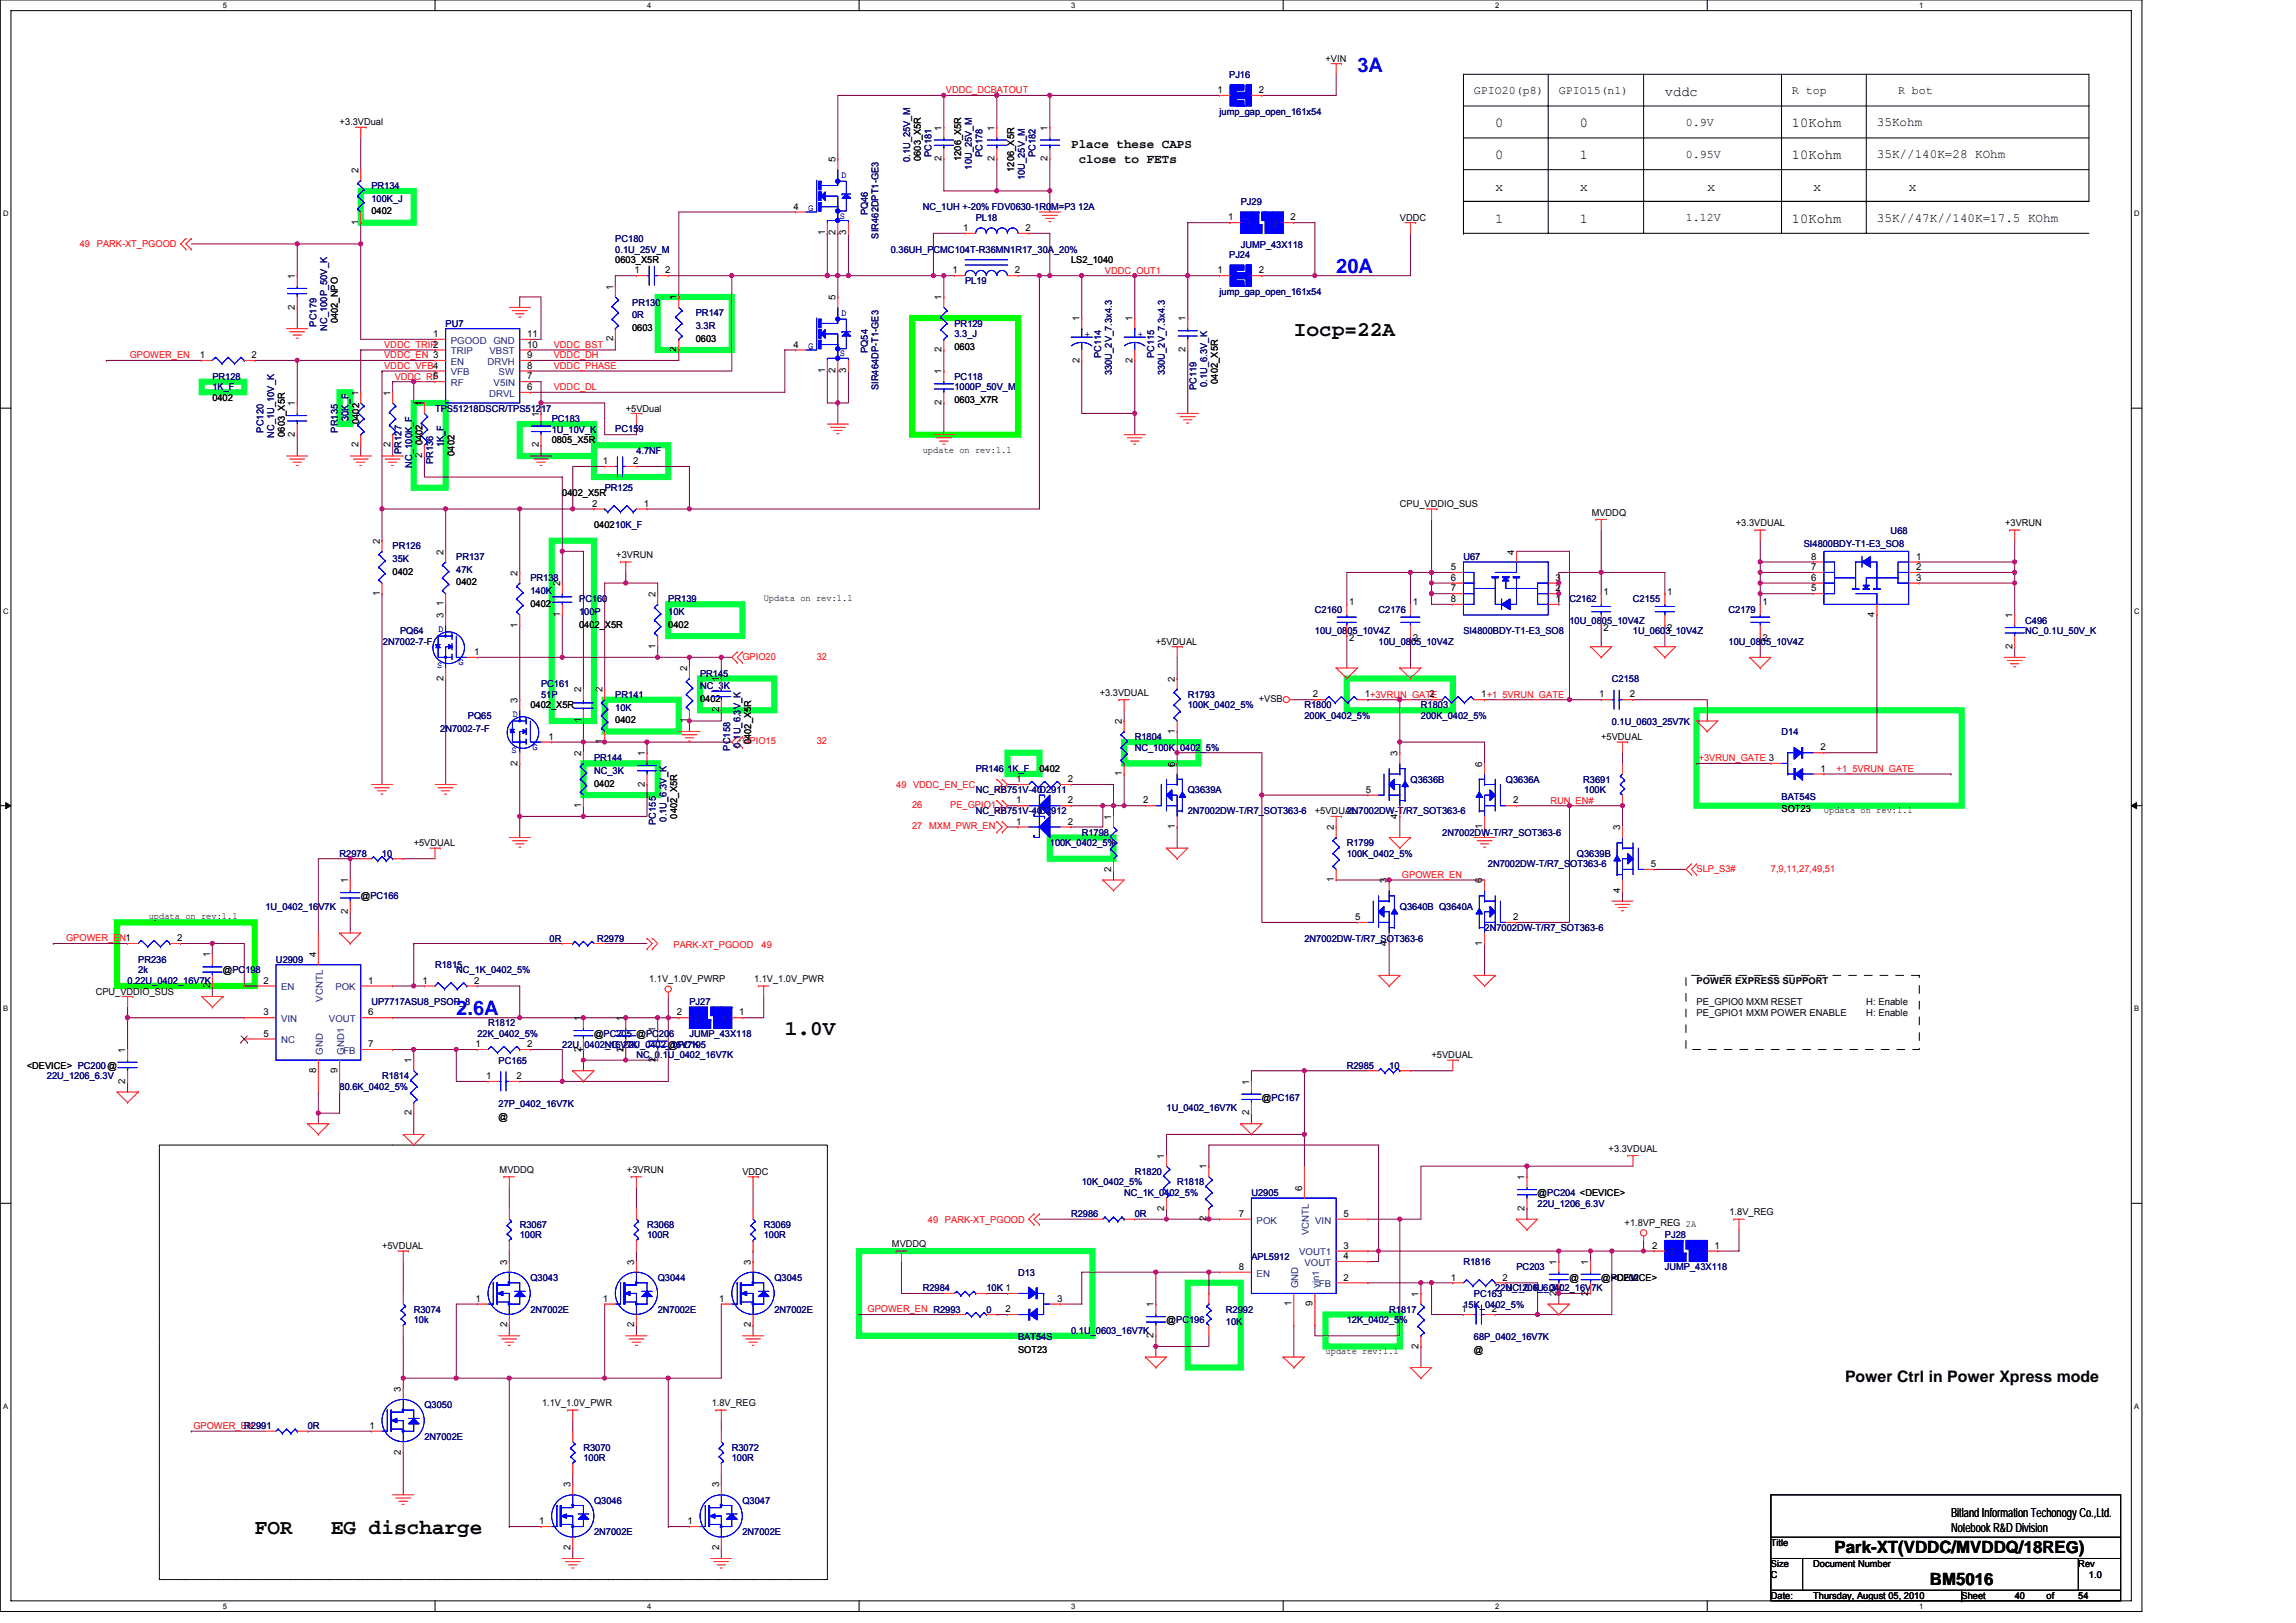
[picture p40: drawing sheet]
<svg xmlns="http://www.w3.org/2000/svg" width="297mm" height="210mm" viewBox="0 0 297 210" stroke-linecap="round" stroke-linejoin="round" font-family="sans-serif">
<defs><g id="words">
<g font-size="2.7">
<text x="167.4" y="43.4">Iocp=22A</text>
<text x="101.5" y="134">1.0V</text>
<text x="33" y="198.4">FOR</text>
<text x="42.8" y="198.4">EG discharge</text>
</g>
<g font-size="2.6" fill="#00f">
<text x="175.6" y="9.3">3A</text>
<text x="172.9" y="35.3">20A</text>
<text x="59" y="131.3">2.6A</text>
</g>
<g font-size="2.2">
<text x="237.3" y="200.9">Park-XT(VDDC/MVDDQ/18REG)</text>
<text x="249.7" y="205">BM5016</text>
</g>
<text font-size="2.1" x="238.7" y="178.8">Power Ctrl in Power Xpress mode</text>
<g font-size="1.8">
<text x="193.4" y="16.5">0</text>
<text x="204.4" y="16.5">0</text>
<text x="215.4" y="12.4">vddc</text>
<text x="231.8" y="16.5">10Kohm</text>
<text x="193.4" y="20.6">0</text>
<text x="204.4" y="20.6">1</text>
<text x="231.8" y="20.6">10Kohm</text>
<text x="193.4" y="28.8">1</text>
<text x="193.4" y="24.7">x</text>
<text x="204.4" y="28.8">1</text>
<text x="204.4" y="24.7">x</text>
<text x="220.9" y="24.7">x</text>
<text x="231.8" y="28.8">10Kohm</text>
<text x="234.6" y="24.7">x</text>
<text x="246.9" y="24.7">x</text>
</g>
<g font-size="1.6">
<text x="242.8" y="16.4">35Kohm</text>
<text x="138.6" y="19.2">Place these CAPS</text>
<text x="139.6" y="21">close to FETs</text>
<text x="242.8" y="20.5">35K//140K=28 KOhm</text>
<text x="242.8" y="28.7">35K//47K//140K=17.5 KOhm</text>
<text x="252.4" y="196.3">Bitland Information Techonogy Co.,Ltd.</text>
<text x="252.4" y="198.3">Notebook R&amp;D Division</text>
</g>
<g font-size="1.5">
<text x="190.7" y="12.2">GPIO20(p8)</text>
<text x="201.7" y="12.2">GPIO15(n1)</text>
<text x="218.1" y="16.3">0.9V</text>
<text x="231.8" y="12.2">R top</text>
<text x="245.6" y="12.2">R bot</text>
<text x="218.1" y="20.4">0.95V</text>
<text x="218.1" y="28.6">1.12V</text>
</g>
<g font-size="1.2" fill="#000080">
<text x="159" y="10">PJ16</text>
<text x="157.8" y="14.8">jump_gap_open_161x54</text>
<text x="117.8" y="21" transform="rotate(-90 117.8 21)">0.1U_25V_M</text>
<text x="120.5" y="20.3" transform="rotate(-90 120.5 20.3)">PC181</text>
<text x="125.7" y="21.9" transform="rotate(-90 125.7 21.9)">10U_25V_M</text>
<text x="127.1" y="20.3" transform="rotate(-90 127.1 20.3)">PC178</text>
<text x="132.6" y="23.3" transform="rotate(-90 132.6 23.3)">10U_25V_M</text>
<text x="134" y="20.3" transform="rotate(-90 134 20.3)">PC182</text>
<text x="48" y="24.4">PR134</text>
<text x="48" y="26.1">100K_J</text>
<text x="112.3" y="27.9" transform="rotate(-90 112.3 27.9)">PQ46</text>
<text x="119.4" y="27.2">NC_1UH +-20% FDV0630-1R0M=P3 12A</text>
<text x="126.2" y="28.6">PL18</text>
<text x="160.5" y="26.5">PJ29</text>
<text x="79.6" y="31.3">PC180</text>
<text x="79.6" y="32.7">0.1U_25V_M</text>
<text x="113.7" y="30.9" transform="rotate(-90 113.7 30.9)">SIR462DPT1-GE3</text>
<text x="115.2" y="32.7">0.36UH_PCMC104T-R36MN1R17_30A_20%</text>
<text x="159" y="33.4">PJ24</text>
<text x="160.5" y="32.1">JUMP_43X118</text>
<text x="81.8" y="39.5">PR130</text>
<text x="81.8" y="41.2">0R</text>
<text x="90" y="40.9">PR147</text>
<text x="124.9" y="36.8">PL19</text>
<text x="157.8" y="38.2">jump_gap_open_161x54</text>
<text x="41" y="42.2" transform="rotate(-90 41 42.2)">PC179</text>
<text x="42.3" y="42.8" transform="rotate(-90 42.3 42.8)">NC_100P_50V_K</text>
<text x="57.7" y="42.3">PU7</text>
<text x="90" y="42.5">3.3R</text>
<text x="112.3" y="45.7" transform="rotate(-90 112.3 45.7)">PQ54</text>
<text x="123.5" y="42.3">PR129</text>
<text x="123.5" y="43.6">3.3_J</text>
<text x="142.5" y="46.4" transform="rotate(-90 142.5 46.4)">PC114</text>
<text x="149.3" y="46.4" transform="rotate(-90 149.3 46.4)">PC115</text>
<text x="27.5" y="49.1">PR128</text>
<text x="27.5" y="50.5">1K_F</text>
<text x="56.3" y="53.3">TPS51218DSCR/TPS51217</text>
<text x="113.7" y="50.5" transform="rotate(-90 113.7 50.5)">SIR464DP-T1-GE3</text>
<text x="123.5" y="49.1">PC118</text>
<text x="123.5" y="50.5">1000P_50V_M</text>
<text x="143.8" y="48.6" transform="rotate(-90 143.8 48.6)">330U_2V_7.3x4.3</text>
<text x="150.7" y="48.6" transform="rotate(-90 150.7 48.6)">330U_2V_7.3x4.3</text>
<text x="154.8" y="50.5" transform="rotate(-90 154.8 50.5)">PC119</text>
<text x="156.2" y="50.1" transform="rotate(-90 156.2 50.1)">0.1U_6.3V_K</text>
<text x="34.1" y="56" transform="rotate(-90 34.1 56)">PC120</text>
<text x="35.5" y="56.6" transform="rotate(-90 35.5 56.6)">NC_1U_10V_K</text>
<text x="43.7" y="56" transform="rotate(-90 43.7 56)">PR135</text>
<text x="45.1" y="54.5" transform="rotate(-90 45.1 54.5)">30K_F</text>
<text x="51.9" y="58.7" transform="rotate(-90 51.9 58.7)">PR127</text>
<text x="57.4" y="57.9" transform="rotate(-90 57.4 57.9)">1K_F</text>
<text x="71.4" y="54.6">PC183</text>
<text x="71.4" y="56">1U_10V_K</text>
<text x="79.6" y="55.9">PC159</text>
<text x="82.3" y="58.7">4.7NF</text>
<text x="53.3" y="60.5" transform="rotate(-90 53.3 60.5)">NC_100K_F</text>
<text x="56" y="60.1" transform="rotate(-90 56 60.1)">PR136</text>
<text x="78.2" y="63.5">PR125</text>
<text x="50.8" y="71.1">PR126</text>
<text x="233.4" y="70.8">SI4800BDY-T1-E3_SO8</text>
<text x="244.6" y="69.2">U68</text>
<text x="50.8" y="72.7">35K</text>
<text x="59" y="72.5">PR137</text>
<text x="59" y="74.1">47K</text>
<text x="68.6" y="75.2">PR138</text>
<text x="68.6" y="76.8">140K</text>
<text x="74.9" y="77.9">PC160</text>
<text x="86.5" y="77.9">PR139</text>
<text x="189.3" y="72.5">U67</text>
<text x="203" y="77.9">C2162</text>
<text x="211.3" y="77.9">C2155</text>
<text x="49.5" y="83.4">2N7002-7-F</text>
<text x="51.7" y="82">PQ64</text>
<text x="74.9" y="79.6">100P</text>
<text x="86.5" y="79.6">10K</text>
<text x="170.1" y="79.3">C2160</text>
<text x="170.1" y="82">10U_0805_10V4Z</text>
<text x="178.3" y="79.3">C2176</text>
<text x="178.3" y="83.4">10U_0805_10V4Z</text>
<text x="189.3" y="82">SI4800BDY-T1-E3_SO8</text>
<text x="203" y="80.7">10U_0805_10V4Z</text>
<text x="211.3" y="82">1U_0603_10V4Z</text>
<text x="223.6" y="79.3">C2179</text>
<text x="223.6" y="83.4">10U_0805_10V4Z</text>
<text x="262" y="80.7">C496</text>
<text x="262" y="82">NC_0.1U_50V_K</text>
<text x="70" y="88.9">PC161</text>
<text x="90.6" y="87.5">PR145</text>
<text x="90.6" y="89.2">NC_3K</text>
<text x="208.5" y="88.2">C2158</text>
<text x="57" y="94.7">2N7002-7-F</text>
<text x="60.5" y="93">PQ65</text>
<text x="70" y="90.3">51P</text>
<text x="79.6" y="90.3">PR141</text>
<text x="79.6" y="91.9">10K</text>
<text x="146.8" y="95.8">R1804</text>
<text x="153.7" y="90.3">R1793</text>
<text x="153.7" y="91.7">100K_0402_5%</text>
<text x="168.8" y="91.7">R1800</text>
<text x="168.8" y="93">200K_0402_5%</text>
<text x="183.8" y="91.7">R1803</text>
<text x="183.8" y="93">200K_0402_5%</text>
<text x="208.5" y="93.9">0.1U_0603_25V7K</text>
<text x="230.5" y="95.1">D14</text>
<text x="76.9" y="98.5">PR144</text>
<text x="76.9" y="100.2">NC_3K</text>
<text x="94.5" y="97.1" transform="rotate(-90 94.5 97.1)">PC158</text>
<text x="95.8" y="96.7" transform="rotate(-90 95.8 96.7)">0.1U_6.3V_K</text>
<text x="126.2" y="99.9">PR146 1K_F</text>
<text x="146.8" y="97.1">NC_100K_0402_5%</text>
<text x="182.5" y="101.3">Q3636B</text>
<text x="194.8" y="101.3">Q3636A</text>
<text x="204.8" y="101.3">R3691</text>
<text x="84.9" y="106.7" transform="rotate(-90 84.9 106.7)">PC155</text>
<text x="86.2" y="106.3" transform="rotate(-90 86.2 106.3)">0.1U_6.3V_K</text>
<text x="126.2" y="102.6">NC_RB751V-40D2911</text>
<text x="126.2" y="105.4">NC_RB751V-40D2912</text>
<text x="153.7" y="102.6">Q3639A</text>
<text x="153.7" y="105.4">2N7002DW-T/R7_SOT363-6</text>
<text x="174.2" y="105.4">2N7002DW-T/R7_SOT363-6</text>
<text x="205" y="102.6">100K</text>
<text x="230.5" y="103.4">BAT54S</text>
<text x="43.9" y="110.8">R2978</text>
<text x="49.4" y="110.8">10</text>
<text x="135.8" y="109.5">100K_0402_5%</text>
<text x="140" y="108.1">R1798</text>
<text x="174.2" y="109.5">R1799</text>
<text x="174.2" y="110.8">100K_0402_5%</text>
<text x="186.6" y="108.1">2N7002DW-T/R7_SOT363-6</text>
<text x="192.5" y="112.2">2N7002DW-T/R7_SOT363-6</text>
<text x="204" y="110.8">Q3639B</text>
<text x="34.3" y="117.7">1U_0402_16V7K</text>
<text x="181.1" y="117.7">Q3640B Q3640A</text>
<text x="17.9" y="124.6">PR236</text>
<text x="17.9" y="125.9">2k</text>
<text x="35.7" y="124.6">U2909</text>
<text x="56.3" y="125.3">R1815</text>
<text x="59" y="125.9">NC_1K_0402_5%</text>
<text x="71.1" y="121.8">0R</text>
<text x="77.3" y="121.8">R2979</text>
<text x="168.8" y="121.8">2N7002DW-T/R7_SOT363-6</text>
<text x="192.1" y="120.5">2N7002DW-T/R7_SOT363-6</text>
<text x="16.5" y="127.3">0.22U_0402_16V7K</text>
<text x="48" y="130">UP7717ASU8_PSOP_8</text>
<text x="89.2" y="130">PJ27</text>
<text x="61.8" y="134.2">22K_0402_5%</text>
<text x="63.1" y="132.8">R1812</text>
<text x="64.5" y="137.6">PC165</text>
<text x="72.7" y="135.6">22U_0402_16V7K</text>
<text x="78.2" y="135.6">NC_22U_0402_16V7K</text>
<text x="82.3" y="136.9">NC_0.1U_0402_16V7K</text>
<text x="89.2" y="134.2">JUMP_43X118</text>
<text x="6.1" y="139.7">22U_1206_6.3V</text>
<text x="43.9" y="141">80.6K_0402_5%</text>
<text x="49.4" y="139.7">R1814</text>
<text x="64.5" y="143.2">27P_0402_16V7K</text>
<text x="150.9" y="143.8">1U_0402_16V7K</text>
<text x="174.2" y="138.3">R2985</text>
<text x="179.7" y="138.3">10</text>
<text x="140" y="153.4">10K_0402_5%</text>
<text x="145.4" y="154.7">NC_1K_0402_5%</text>
<text x="146.8" y="152">R1820</text>
<text x="152.3" y="153.4">R1818</text>
<text x="161.9" y="154.7">U2905</text>
<text x="67.2" y="158.9">R3067</text>
<text x="67.2" y="160.2">100R</text>
<text x="83.7" y="158.9">R3068</text>
<text x="83.7" y="160.2">100R</text>
<text x="98.8" y="158.9">R3069</text>
<text x="98.8" y="160.2">100R</text>
<text x="138.6" y="157.5">R2986</text>
<text x="146.8" y="157.5">0R</text>
<text x="198.9" y="156.1">22U_1206_6.3V</text>
<text x="215.4" y="160.2">PJ28</text>
<text x="68.6" y="165.7">Q3043</text>
<text x="85.1" y="165.7">Q3044</text>
<text x="100.2" y="165.7">Q3045</text>
<text x="119.4" y="167.1">R2984</text>
<text x="127.6" y="167.1">10K 1</text>
<text x="131.7" y="165">D13</text>
<text x="161.9" y="163">APL5912</text>
<text x="189.3" y="163.7">R1816</text>
<text x="190.7" y="167.8">PC163</text>
<text x="193.4" y="167.1">22U_1206_6.3V</text>
<text x="194.8" y="167.1">NC_0.1U_0402_16V7K</text>
<text x="196.2" y="164.3">PC203</text>
<text x="215.4" y="164.3">JUMP_43X118</text>
<text x="53.5" y="169.8">R3074</text>
<text x="53.5" y="171.2">10k</text>
<text x="68.6" y="169.8">2N7002E</text>
<text x="85.1" y="169.8">2N7002E</text>
<text x="100.2" y="169.8">2N7002E</text>
<text x="127.6" y="169.8">0</text>
<text x="131.7" y="173.4">BAT54S</text>
<text x="138.6" y="172.6">0.1U_0603_16V7K</text>
<text x="158.6" y="169.8">R2992</text>
<text x="158.6" y="171.5">10K</text>
<text x="174.2" y="171.2">12K_0402_5%</text>
<text x="179.7" y="169.8">R1817</text>
<text x="189.3" y="169.3">15K_0402_5%</text>
<text x="190.7" y="173.4">68P_0402_16V7K</text>
<text x="31.6" y="184.9">R2991</text>
<text x="39.8" y="184.9">0R</text>
<text x="54.9" y="182.2">Q3050</text>
<text x="54.9" y="186.3">2N7002E</text>
<text x="75.5" y="187.7">R3070</text>
<text x="75.5" y="189">100R</text>
<text x="94.7" y="187.7">R3072</text>
<text x="94.7" y="189">100R</text>
<text x="76.9" y="194.5">Q3046</text>
<text x="96.1" y="194.5">Q3047</text>
<text x="76.9" y="198.6">2N7002E</text>
<text x="96.1" y="198.6">2N7002E</text>
</g>
<g font-size="1.2">
<text x="171.5" y="8">+VIN</text>
<text x="43.9" y="16.2">+3.3VDual</text>
<text x="121.8" y="16.9" transform="rotate(-90 121.8 16.9)">1</text>
<text x="128.7" y="16.9" transform="rotate(-90 128.7 16.9)">1</text>
<text x="135.5" y="16.9" transform="rotate(-90 135.5 16.9)">1</text>
<text x="157.5" y="12">1</text>
<text x="162.9" y="12">2</text>
<text x="46.4" y="22.4" transform="rotate(-90 46.4 22.4)">2</text>
<text x="108.1" y="21" transform="rotate(-90 108.1 21)">5</text>
<text x="119.1" y="20.8" transform="rotate(-90 119.1 20.8)">0603_X5R</text>
<text x="121.8" y="20.8" transform="rotate(-90 121.8 20.8)">2</text>
<text x="124.4" y="20.8" transform="rotate(-90 124.4 20.8)">1206_X5R</text>
<text x="128.7" y="20.8" transform="rotate(-90 128.7 20.8)">2</text>
<text x="131.2" y="22.2" transform="rotate(-90 131.2 22.2)">1206_X5R</text>
<text x="135.5" y="20.8" transform="rotate(-90 135.5 20.8)">2</text>
<text x="46.4" y="29.1" transform="rotate(-90 46.4 29.1)">1</text>
<text x="48" y="27.7">0402</text>
<text x="102.7" y="27.1">4</text>
<text x="124.6" y="29.9">1</text>
<text x="132.7" y="29.9">2</text>
<text x="158.9" y="28.5">1</text>
<text x="167" y="28.5">2</text>
<text x="181.1" y="28.6">VDDC</text>
<text x="79.6" y="34">0603_X5R</text>
<text x="82.1" y="35.4">1</text>
<text x="86" y="35.4">2</text>
<text x="106.7" y="30.5" transform="rotate(-90 106.7 30.5)">1</text>
<text x="108.1" y="30.5" transform="rotate(-90 108.1 30.5)">2</text>
<text x="109.5" y="30.5" transform="rotate(-90 109.5 30.5)">3</text>
<text x="123.2" y="35.4">1</text>
<text x="131.3" y="35.4">2</text>
<text x="138.6" y="34">LS2_1040</text>
<text x="157.5" y="35.4">1</text>
<text x="162.9" y="35.4">2</text>
<text x="38.2" y="40.1" transform="rotate(-90 38.2 40.1)">2</text>
<text x="38.2" y="36.1" transform="rotate(-90 38.2 36.1)">1</text>
<text x="43.7" y="41.8" transform="rotate(-90 43.7 41.8)">0402_NPO</text>
<text x="79.3" y="37.5" transform="rotate(-90 79.3 37.5)">1</text>
<text x="87.5" y="38.8" transform="rotate(-90 87.5 38.8)">1</text>
<text x="108.1" y="38.8" transform="rotate(-90 108.1 38.8)">5</text>
<text x="121.8" y="38.8" transform="rotate(-90 121.8 38.8)">1</text>
<text x="139.7" y="41.6" transform="rotate(-90 139.7 41.6)">1</text>
<text x="146.5" y="41.6" transform="rotate(-90 146.5 41.6)">1</text>
<text x="153.4" y="41.6" transform="rotate(-90 153.4 41.6)">1</text>
<text x="25.8" y="46.3">1</text>
<text x="32.6" y="46.3">2</text>
<text x="56" y="43.6">1</text>
<text x="68.2" y="43.6">11</text>
<text x="68.2" y="46.3">9</text>
<text x="68.2" y="45">10</text>
<text x="68.2" y="47.7">8</text>
<text x="79.3" y="44.2" transform="rotate(-90 79.3 44.2)">2</text>
<text x="81.8" y="42.8">0603</text>
<text x="87.5" y="45.6" transform="rotate(-90 87.5 45.6)">2</text>
<text x="90" y="44.2">0603</text>
<text x="102.7" y="45">4</text>
<text x="121.8" y="45.6" transform="rotate(-90 121.8 45.6)">2</text>
<text x="123.5" y="45.3">0603</text>
<text x="139.7" y="46.9" transform="rotate(-90 139.7 46.9)">2</text>
<text x="146.5" y="46.9" transform="rotate(-90 146.5 46.9)">2</text>
<text x="153.4" y="45.6" transform="rotate(-90 153.4 45.6)">2</text>
<text x="27.5" y="51.9">0402</text>
<text x="38.2" y="52.5" transform="rotate(-90 38.2 52.5)">1</text>
<text x="46.4" y="51.2" transform="rotate(-90 46.4 51.2)">1</text>
<text x="50.5" y="51.2" transform="rotate(-90 50.5 51.2)">1</text>
<text x="54.6" y="52.5" transform="rotate(-90 54.6 52.5)">1</text>
<text x="56" y="49.1">5</text>
<text x="68.2" y="50.5">6</text>
<text x="68.2" y="49.1">7</text>
<text x="69.7" y="53.9" transform="rotate(-90 69.7 53.9)">1</text>
<text x="81" y="53.3">+5VDual</text>
<text x="106.7" y="48.3" transform="rotate(-90 106.7 48.3)">1</text>
<text x="108.1" y="48.3" transform="rotate(-90 108.1 48.3)">2</text>
<text x="109.5" y="48.3" transform="rotate(-90 109.5 48.3)">3</text>
<text x="121.8" y="52.4" transform="rotate(-90 121.8 52.4)">2</text>
<text x="121.8" y="48.4" transform="rotate(-90 121.8 48.4)">1</text>
<text x="123.5" y="52.2">0603_X7R</text>
<text x="157.5" y="49.7" transform="rotate(-90 157.5 49.7)">0402_X5R</text>
<text x="36.8" y="56.5" transform="rotate(-90 36.8 56.5)">0603_X5R</text>
<text x="38.2" y="56.5" transform="rotate(-90 38.2 56.5)">2</text>
<text x="46.4" y="57.9" transform="rotate(-90 46.4 57.9)">2</text>
<text x="46.5" y="54.9" transform="rotate(-90 46.5 54.9)">0402</text>
<text x="50.5" y="57.9" transform="rotate(-90 50.5 57.9)">2</text>
<text x="54.6" y="59.3" transform="rotate(-90 54.6 59.3)">2</text>
<text x="54.7" y="57.6" transform="rotate(-90 54.7 57.6)">0402</text>
<text x="58.8" y="59" transform="rotate(-90 58.8 59)">0402</text>
<text x="69.7" y="57.9" transform="rotate(-90 69.7 57.9)">2</text>
<text x="71.4" y="57.4">0805_X5R</text>
<text x="119.4" y="58.6">update on rev:1.1</text>
<text x="72.7" y="64.2">0402_X5R</text>
<text x="76.6" y="65.6">2</text>
<text x="78" y="60">1</text>
<text x="81.9" y="60">2</text>
<text x="83.3" y="65.6">1</text>
<text x="181.1" y="65.6">CPU_VDDIO_SUS</text>
<text x="49.1" y="70.4" transform="rotate(-90 49.1 70.4)">2</text>
<text x="57.4" y="71.8" transform="rotate(-90 57.4 71.8)">2</text>
<text x="76.9" y="68.3">040210K_F</text>
<text x="195.9" y="71.8" transform="rotate(-90 195.9 71.8)">4</text>
<text x="205.9" y="66.7">MVDDQ</text>
<text x="224.6" y="68.1">+3.3VDUAL</text>
<text x="259.4" y="68.1">+3VRUN</text>
<text x="49.1" y="77.1" transform="rotate(-90 49.1 77.1)">1</text>
<text x="50.8" y="74.4">0402</text>
<text x="59" y="75.7">0402</text>
<text x="66.9" y="74.5" transform="rotate(-90 66.9 74.5)">2</text>
<text x="72.5" y="75.9" transform="rotate(-90 72.5 75.9)">2</text>
<text x="79.7" y="72.2">+3VRUN</text>
<text x="84.8" y="77.2" transform="rotate(-90 84.8 77.2)">2</text>
<text x="98.8" y="77.8">Updata on rev:1.1</text>
<text x="187.7" y="75.1">6</text>
<text x="187.7" y="73.8">5</text>
<text x="187.7" y="76.5">7</text>
<text x="187.7" y="77.9">8</text>
<text x="201.2" y="75.1">3</text>
<text x="201.2" y="76.5">2</text>
<text x="201.2" y="77.9">1</text>
<text x="207.5" y="77">1</text>
<text x="215.7" y="77">1</text>
<text x="234.3" y="75.1">6</text>
<text x="234.3" y="76.5">5</text>
<text x="234.3" y="73.8">7</text>
<text x="234.3" y="72.4">8</text>
<text x="247.9" y="75.1">3</text>
<text x="247.9" y="73.8">2</text>
<text x="247.9" y="72.4">1</text>
<text x="57.4" y="80" transform="rotate(-90 57.4 80)">3</text>
<text x="57.4" y="78.5" transform="rotate(-90 57.4 78.5)">1</text>
<text x="66.9" y="81.2" transform="rotate(-90 66.9 81.2)">1</text>
<text x="68.6" y="78.5">0402</text>
<text x="72.5" y="79.8" transform="rotate(-90 72.5 79.8)">1</text>
<text x="74.9" y="81.2">0402_X5R</text>
<text x="84.8" y="83.9" transform="rotate(-90 84.8 83.9)">1</text>
<text x="86.5" y="81.2">0402</text>
<text x="149.5" y="83.4">+5VDUAL</text>
<text x="174.5" y="78.3">1</text>
<text x="174.5" y="83">2</text>
<text x="182.8" y="78.3">1</text>
<text x="182.8" y="83">2</text>
<text x="207.5" y="81.6">2</text>
<text x="215.7" y="81.6">2</text>
<text x="228" y="78.3">1</text>
<text x="228" y="83">2</text>
<text x="242.5" y="79.8" transform="rotate(-90 242.5 79.8)">4</text>
<text x="260.3" y="83.9" transform="rotate(-90 260.3 83.9)">2</text>
<text x="260.3" y="80" transform="rotate(-90 260.3 80)">1</text>
<text x="57.4" y="88.1" transform="rotate(-90 57.4 88.1)">2</text>
<text x="61.3" y="84.8">1</text>
<text x="75.2" y="89.6" transform="rotate(-90 75.2 89.6)">2</text>
<text x="77.9" y="89.6" transform="rotate(-90 77.9 89.6)">2</text>
<text x="88.9" y="86.8" transform="rotate(-90 88.9 86.8)">2</text>
<text x="93" y="88.2" transform="rotate(-90 93 88.2)">1</text>
<text x="152" y="88.2" transform="rotate(-90 152 88.2)">2</text>
<text x="66.9" y="91" transform="rotate(-90 66.9 91)">3</text>
<text x="68.6" y="91.7">0402_X5R</text>
<text x="70.9" y="95.7">1</text>
<text x="75.2" y="93.6" transform="rotate(-90 75.2 93.6)">1</text>
<text x="79.6" y="93.6">0402</text>
<text x="88.9" y="93.6" transform="rotate(-90 88.9 93.6)">1</text>
<text x="90.6" y="90.8">0402</text>
<text x="93" y="92.2" transform="rotate(-90 93 92.2)">2</text>
<text x="142.3" y="90">+3.3VDUAL</text>
<text x="145.1" y="93.7" transform="rotate(-90 145.1 93.7)">2</text>
<text x="152" y="94.9" transform="rotate(-90 152 94.9)">1</text>
<text x="162.9" y="90.8">+VSB</text>
<text x="169.9" y="90.2">2</text>
<text x="176.6" y="90.2">1+3VRUN_GATE</text>
<text x="185" y="90.2">2</text>
<text x="191.6" y="90.2">1+1_5VRUN_GATE</text>
<text x="206.9" y="90.2">1</text>
<text x="207.2" y="95.8">+5VDUAL</text>
<text x="210.9" y="90.2">2</text>
<text x="66.9" y="99" transform="rotate(-90 66.9 99)">2</text>
<text x="75.2" y="97.8" transform="rotate(-90 75.2 97.8)">2</text>
<text x="76.9" y="101.8">0402</text>
<text x="77.9" y="96.3" transform="rotate(-90 77.9 96.3)">1</text>
<text x="83.4" y="101.8" transform="rotate(-90 83.4 101.8)">2</text>
<text x="83.4" y="97.8" transform="rotate(-90 83.4 97.8)">1</text>
<text x="97.2" y="96.3" transform="rotate(-90 97.2 96.3)">0402_X5R</text>
<text x="131.5" y="101.2">1</text>
<text x="134.5" y="99.9">0402</text>
<text x="138.2" y="101.2">2</text>
<text x="145.1" y="100.4" transform="rotate(-90 145.1 100.4)">1</text>
<text x="152" y="99.2" transform="rotate(-90 152 99.2)">6</text>
<text x="180.8" y="97.8" transform="rotate(-90 180.8 97.8)">3</text>
<text x="191.8" y="99.2" transform="rotate(-90 191.8 99.2)">6</text>
<text x="235.5" y="99.8">1</text>
<text x="235.5" y="97.1">2</text>
<text x="75.2" y="104.5" transform="rotate(-90 75.2 104.5)">1</text>
<text x="87.6" y="105.9" transform="rotate(-90 87.6 105.9)">0402_X5R</text>
<text x="131.5" y="103.9">1</text>
<text x="131.5" y="106.7">1</text>
<text x="138.2" y="103.9">2</text>
<text x="138.2" y="106.7">2</text>
<text x="143.8" y="106" transform="rotate(-90 143.8 106)">1</text>
<text x="147.9" y="103.9">2</text>
<text x="152" y="107.3" transform="rotate(-90 152 107.3)">1</text>
<text x="170.1" y="105.4">+5VDUAL</text>
<text x="172.6" y="107.4" transform="rotate(-90 172.6 107.4)">2</text>
<text x="176.7" y="102.6">5</text>
<text x="180.8" y="105.9" transform="rotate(-90 180.8 105.9)">4</text>
<text x="191.8" y="107.3" transform="rotate(-90 191.8 107.3)">1</text>
<text x="195.8" y="103.9">2</text>
<text x="209.6" y="107.4" transform="rotate(-90 209.6 107.4)">3</text>
<text x="230.5" y="105.1">SOT23</text>
<text x="236" y="105.2">Updata on rev:1.1</text>
<text x="53.5" y="109.5">+5VDUAL</text>
<text x="143.8" y="112.8" transform="rotate(-90 143.8 112.8)">2</text>
<text x="213.6" y="112.2">5</text>
<text x="19.2" y="118.9">updata on rev:1.1</text>
<text x="45" y="118.2" transform="rotate(-90 45 118.2)">2</text>
<text x="45" y="114.3" transform="rotate(-90 45 114.3)">1</text>
<text x="46.7" y="116.3">@PC166</text>
<text x="172.6" y="114.1" transform="rotate(-90 172.6 114.1)">1</text>
<text x="175.3" y="119">5</text>
<text x="179.4" y="114.3" transform="rotate(-90 179.4 114.3)">3</text>
<text x="191.8" y="114.3" transform="rotate(-90 191.8 114.3)">6</text>
<text x="195.8" y="119">2</text>
<text x="209.6" y="115.5" transform="rotate(-90 209.6 115.5)">4</text>
<text x="22.9" y="121.8">2</text>
<text x="27.2" y="123.9" transform="rotate(-90 27.2 123.9)">1</text>
<text x="28.8" y="125.9">@PC198</text>
<text x="40.9" y="123.9" transform="rotate(-90 40.9 123.9)">4</text>
<text x="179.4" y="122.4" transform="rotate(-90 179.4 122.4)">4</text>
<text x="191.8" y="122.4" transform="rotate(-90 191.8 122.4)">1</text>
<text x="12.4" y="128.7">CPU_VDDIO_SUS</text>
<text x="27.2" y="127.8" transform="rotate(-90 27.2 127.8)">2</text>
<text x="34.1" y="131.4">3</text>
<text x="34.1" y="127.3">2</text>
<text x="47.6" y="131.4">6</text>
<text x="47.6" y="127.3">1</text>
<text x="54.6" y="127.3">1</text>
<text x="61.3" y="127.3">2</text>
<text x="84" y="127">1.1V_1.0V_PWRP</text>
<text x="87.6" y="131.4">2</text>
<text x="95.6" y="131.4">1</text>
<text x="97.6" y="127">1.1V_1.0V_PWR</text>
<text x="219.5" y="127.3">POWER EXPRESS SUPPORT</text>
<text x="219.5" y="130">PE_GPIO0 MXM RESET</text>
<text x="219.5" y="131.4">PE_GPIO1 MXM POWER ENABLE</text>
<text x="241.4" y="131.4">H: Enable</text>
<text x="241.4" y="130">H: Enable</text>
<text x="16.2" y="136.2" transform="rotate(-90 16.2 136.2)">1</text>
<text x="34.1" y="134.1">5</text>
<text x="47.6" y="135.5">7</text>
<text x="53.2" y="137.6" transform="rotate(-90 53.2 137.6)">1</text>
<text x="61.5" y="135.5">1</text>
<text x="68.2" y="135.5">2</text>
<text x="75.2" y="136.1" transform="rotate(-90 75.2 136.1)">2</text>
<text x="75.2" y="132.1" transform="rotate(-90 75.2 132.1)">1</text>
<text x="76.9" y="134.2">@PC205 @PC206</text>
<text x="80.7" y="136.1" transform="rotate(-90 80.7 136.1)">2</text>
<text x="80.7" y="132.1" transform="rotate(-90 80.7 132.1)">1</text>
<text x="84.8" y="137.4" transform="rotate(-90 84.8 137.4)">2</text>
<text x="84.8" y="133.5" transform="rotate(-90 84.8 133.5)">1</text>
<text x="86.5" y="135.6">@PC195</text>
<text x="185.2" y="136.9">+5VDUAL</text>
<text x="3.5" y="138.3">&lt;DEVICE&gt; PC200@</text>
<text x="16.2" y="140.2" transform="rotate(-90 16.2 140.2)">2</text>
<text x="40.9" y="138.8" transform="rotate(-90 40.9 138.8)">8</text>
<text x="43.6" y="138.8" transform="rotate(-90 43.6 138.8)">9</text>
<text x="62.9" y="139.6">1</text>
<text x="66.8" y="139.6">2</text>
<text x="161.6" y="140.3" transform="rotate(-90 161.6 140.3)">1</text>
<text x="163.3" y="142.4">@PC167</text>
<text x="53.2" y="144.3" transform="rotate(-90 53.2 144.3)">2</text>
<text x="64.5" y="144.9">@</text>
<text x="150.6" y="149.9" transform="rotate(-90 150.6 149.9)">1</text>
<text x="161.6" y="144.3" transform="rotate(-90 161.6 144.3)">2</text>
<text x="208.1" y="149">+3.3VDUAL</text>
<text x="64.6" y="151.7">MVDDQ</text>
<text x="81.1" y="151.7">+3VRUN</text>
<text x="96.1" y="152">VDDC</text>
<text x="156.1" y="151.3" transform="rotate(-90 156.1 151.3)">1</text>
<text x="168.5" y="154.1" transform="rotate(-90 168.5 154.1)">6</text>
<text x="197.2" y="152.7" transform="rotate(-90 197.2 152.7)">1</text>
<text x="198.9" y="154.7">@PC204 &lt;DEVICE&gt;</text>
<text x="49.4" y="161.6">+5VDUAL</text>
<text x="115.4" y="161.3">MVDDQ</text>
<text x="150.6" y="156.7" transform="rotate(-90 150.6 156.7)">2</text>
<text x="156.1" y="158" transform="rotate(-90 156.1 158)">2</text>
<text x="160.3" y="157.4">7</text>
<text x="173.8" y="157.4">5</text>
<text x="173.8" y="161.6">3</text>
<text x="197.2" y="156.7" transform="rotate(-90 197.2 156.7)">2</text>
<text x="210.2" y="158.6">+1.8VP_REG 2A</text>
<text x="213.8" y="161.6">2</text>
<text x="221.8" y="161.6">1</text>
<text x="223.7" y="157.2">1.8V_REG</text>
<text x="65.6" y="163.6" transform="rotate(-90 65.6 163.6)">3</text>
<text x="82" y="163.6" transform="rotate(-90 82 163.6)">3</text>
<text x="97.1" y="163.6" transform="rotate(-90 97.1 163.6)">3</text>
<text x="160.3" y="164.3">8</text>
<text x="173.8" y="162.9">4</text>
<text x="173.8" y="165.7">2</text>
<text x="183.5" y="167.8" transform="rotate(-90 183.5 167.8)">1</text>
<text x="187.7" y="165.7">1</text>
<text x="194.4" y="165.7">2</text>
<text x="201.4" y="167.6" transform="rotate(-90 201.4 167.6)">2</text>
<text x="201.4" y="163.6" transform="rotate(-90 201.4 163.6)">1</text>
<text x="203" y="165.7">@</text>
<text x="205.5" y="167.6" transform="rotate(-90 205.5 167.6)">2</text>
<text x="205.5" y="163.6" transform="rotate(-90 205.5 163.6)">1</text>
<text x="207.2" y="165.7">@PC202</text>
<text x="208.5" y="165.7">&lt;DEVICE&gt;</text>
<text x="61.5" y="168.4">1</text>
<text x="65.6" y="171.7" transform="rotate(-90 65.6 171.7)">2</text>
<text x="78" y="168.4">1</text>
<text x="82" y="171.7" transform="rotate(-90 82 171.7)">2</text>
<text x="93" y="168.4">1</text>
<text x="97.1" y="171.7" transform="rotate(-90 97.1 171.7)">2</text>
<text x="130.1" y="169.8">2</text>
<text x="136.8" y="168.4">3</text>
<text x="149.2" y="173.1" transform="rotate(-90 149.2 173.1)">2</text>
<text x="149.2" y="169.1" transform="rotate(-90 149.2 169.1)">1</text>
<text x="150.9" y="171.2">@PC196</text>
<text x="167.1" y="169" transform="rotate(-90 167.1 169)">1</text>
<text x="169.8" y="169" transform="rotate(-90 169.8 169)">9</text>
<text x="189.1" y="169.8">1</text>
<text x="193" y="169.8">2</text>
<text x="131.7" y="175">SOT23</text>
<text x="171.5" y="175.2">update rev:1.1</text>
<text x="183.5" y="174.5" transform="rotate(-90 183.5 174.5)">2</text>
<text x="190.7" y="175">@</text>
<text x="47.8" y="184.9">1</text>
<text x="51.9" y="180.1" transform="rotate(-90 51.9 180.1)">3</text>
<text x="70.1" y="181.9">1.1V_1.0V_PWR</text>
<text x="92.1" y="181.9">1.8V_REG</text>
<text x="51.9" y="188.2" transform="rotate(-90 51.9 188.2)">2</text>
<text x="69.7" y="197.2">1</text>
<text x="73.8" y="192.4" transform="rotate(-90 73.8 192.4)">3</text>
<text x="88.9" y="197.2">1</text>
<text x="93" y="192.4" transform="rotate(-90 93 192.4)">3</text>
<text x="73.8" y="200.5" transform="rotate(-90 73.8 200.5)">2</text>
<text x="93" y="200.5" transform="rotate(-90 93 200.5)">2</text>
<text x="229.1" y="200">Title</text>
<text x="229.1" y="202.8">Size</text>
<text x="234.6" y="202.8">Document Number</text>
<text x="268.9" y="202.8">Rev</text>
<text x="229.1" y="206.9">Date:</text>
<text x="229.1" y="204.1">C</text>
<text x="234.6" y="206.9">Thursday, August 05, 2010</text>
<text x="253.8" y="206.9">Sheet</text>
<text x="260.6" y="206.9">40</text>
<text x="264.8" y="206.9">of</text>
<text x="268.9" y="206.9">54</text>
<text x="270.3" y="204.1">1.0</text>
</g>
<g font-size="1.2" fill="#f00">
<text x="122.4" y="12.1">VDDC_DCBATOUT</text>
<text x="10.3" y="32">49</text>
<text x="12.5" y="32">PARK-XT_PGOOD</text>
<text x="143" y="35.4">VDDC_OUT1</text>
<text x="16.8" y="46.4">GPOWER_EN</text>
<text x="49.7" y="46.4">VDDC_EN 3</text>
<text x="49.7" y="45">VDDC_TRIP2</text>
<text x="49.7" y="47.7">VDDC_VFB4</text>
<text x="71.6" y="46.4">VDDC_DH</text>
<text x="71.6" y="47.7">VDDC_PHASE</text>
<text x="71.6" y="45">VDDC_BST</text>
<text x="51.1" y="49.1">VDDC_RF</text>
<text x="71.6" y="50.5">VDDC_DL</text>
<text x="96.1" y="85.3">GPIO20</text>
<text x="105.7" y="85.3">32</text>
<text x="96.1" y="96.3">GPIO15</text>
<text x="105.7" y="96.3">32</text>
<text x="115.9" y="101.9">49 VDDC_EN_EC</text>
<text x="219.8" y="98.5">+3VRUN_GATE 3</text>
<text x="237.6" y="99.9">+1_5VRUN_GATE</text>
<text x="118" y="107.3">27</text>
<text x="118" y="104.5">26</text>
<text x="120.2" y="107.3">MXM_PWR_EN</text>
<text x="122.9" y="104.5">PE_GPIO1</text>
<text x="200.6" y="104">RUN_EN#</text>
<text x="181.4" y="113.6">GPOWER_EN</text>
<text x="219.5" y="112.8">SLP_S3#</text>
<text x="229.1" y="112.8">7,9,11,27,49,51</text>
<text x="8.5" y="121.8">GPOWER_EN1</text>
<text x="87.1" y="122.6">PARK-XT_PGOOD</text>
<text x="98.5" y="122.6">49</text>
<text x="120.1" y="158.2">49</text>
<text x="122.3" y="158.2">PARK-XT_PGOOD</text>
<text x="112.2" y="169.8">GPOWER_EN R2993</text>
<text x="25" y="184.9">GPOWER_EN</text>
</g>
<g font-size="1.2" fill="#00f">
<text x="108.8" y="23.1">D</text>
<text x="104.6" y="27.3">G</text>
<text x="108.7" y="28.3">S</text>
<text x="108.8" y="40.9">D</text>
<text x="104.6" y="45.1">G</text>
<text x="108.7" y="46.1">S</text>
<text x="140.4" y="43.6">+</text>
<text x="147.2" y="43.6">+</text>
<text x="56.7" y="81.8">D</text>
<text x="56.6" y="86.4">S</text>
<text x="59.3" y="86">G</text>
<text x="66.3" y="92.7">D</text>
<text x="66.2" y="97.4">S</text>
<text x="68.9" y="97">G</text>
</g>
<g font-size="1.2" fill="#004080">
<text x="161.2" y="29.4">1</text>
<text x="164.7" y="29.4">2</text>
<text x="58.3" y="44.5">PGOOD</text>
<text x="58.3" y="45.8">TRIP</text>
<text x="58.3" y="47.2">EN</text>
<text x="63.1" y="47.2">DRVH</text>
<text x="63.3" y="45.8">VBST</text>
<text x="63.8" y="44.5">GND</text>
<text x="58.3" y="48.6">VFB</text>
<text x="58.3" y="50">RF</text>
<text x="63.3" y="51.3">DRVL</text>
<text x="63.9" y="50">V5IN</text>
<text x="64.5" y="48.6">SW</text>
<text x="36.4" y="128.1">EN</text>
<text x="41.8" y="129.6" transform="rotate(-90 41.8 129.6)">VCNTL</text>
<text x="43.4" y="128.1">POK</text>
<text x="36.4" y="132.2">VIN</text>
<text x="36.4" y="135">NC</text>
<text x="41.8" y="136.5" transform="rotate(-90 41.8 136.5)">GND</text>
<text x="42.6" y="132.2">VOUT</text>
<text x="44.4" y="136.4">FB</text>
<text x="44.5" y="136.5" transform="rotate(-90 44.5 136.5)">GND1</text>
<text x="89.9" y="132.2">2</text>
<text x="93.3" y="132.2">1</text>
<text x="162.6" y="158.3">POK</text>
<text x="169.3" y="159.8" transform="rotate(-90 169.3 159.8)">VCNTL</text>
<text x="170.2" y="158.3">VIN</text>
<text x="162.6" y="165.2">EN</text>
<text x="168" y="166.7" transform="rotate(-90 168 166.7)">GND</text>
<text x="168.1" y="162.4">VOUT1</text>
<text x="168.8" y="163.8">VOUT</text>
<text x="170.6" y="166.5">FB</text>
<text x="170.7" y="166.7" transform="rotate(-90 170.7 166.7)">vin1</text>
<text x="216.1" y="162.4">2</text>
<text x="219.5" y="162.4">1</text>
</g>
<g font-size="1">
<text x="28.8" y="1">5</text>
<text x="83.7" y="1">4</text>
<text x="138.6" y="1">3</text>
<text x="193.4" y="1">2</text>
<text x="248.3" y="1">1</text>
<text x=".4" y="28">D</text>
<text x="276.1" y="28">D</text>
<text x=".4" y="79.4">C</text>
<text x="276.1" y="79.4">C</text>
<text x=".4" y="130.9">B</text>
<text x="276.1" y="130.9">B</text>
<text x=".4" y="182.3">A</text>
<text x="276.1" y="182.3">A</text>
<text x="28.8" y="208.2">5</text>
<text x="83.7" y="208.2">4</text>
<text x="138.6" y="208.2">3</text>
<text x="193.4" y="208.2">2</text>
<text x="248.3" y="208.2">1</text>
</g>
</g></defs>
<path d="M0 0h277.1v208.5h-277.1zM1.4 1.4h274.3v205.7h-274.3z" fill="none" stroke="#000" stroke-width=".13"/>
<g fill="#fff">
<path d="M28.8 .1h.6v1.1h-.6z"/>
<path d="M28.8 207.3h.6v1.1h-.6z"/>
</g>
<path d="M56.3 0v1.4M56.3 207.1v1.4" fill="none" stroke="#000" stroke-width=".13"/>
<g fill="#fff">
<path d="M83.7 .1h.6v1.1h-.6z"/>
<path d="M83.7 207.3h.6v1.1h-.6z"/>
</g>
<path d="M111.1 0v1.4M111.1 207.1v1.4" fill="none" stroke="#000" stroke-width=".13"/>
<g fill="#fff">
<path d="M138.6 .1h.5v1.1h-.5z"/>
<path d="M138.6 207.3h.5v1.1h-.5z"/>
</g>
<path d="M166 0v1.4M166 207.1v1.4" fill="none" stroke="#000" stroke-width=".13"/>
<g fill="#fff">
<path d="M193.4 .1h.6v1.1h-.6z"/>
<path d="M193.4 207.3h.6v1.1h-.6z"/>
</g>
<path d="M220.9 0v1.4M220.9 207.1v1.4" fill="none" stroke="#000" stroke-width=".13"/>
<g fill="#fff">
<path d="M248.3 .1h.6v1.1h-.6z"/>
<path d="M248.3 207.3h.6v1.1h-.6z"/>
<path d="M.4 27.1h.7v1.1h-.7z"/>
<path d="M276.1 27.1h.7v1.1h-.7z"/>
<path d="M.4 78.5h.7v1.1h-.7z"/>
<path d="M276.1 78.5h.7v1.1h-.7z"/>
</g>
<path d="M0 52.8h1.4M275.7 52.8h1.4" fill="none" stroke="#000" stroke-width=".13"/>
<g fill="#fff">
<path d="M.4 130h.7v1.1h-.7z"/>
<path d="M276.1 130h.7v1.1h-.7z"/>
</g>
<path d="M0 104.2h1.4M275.7 104.2h1.4" fill="none" stroke="#000" stroke-width=".13"/>
<path d="M.7 103.8l.7 .4-.7 .4zM275.7 104.2l.7-.4v.8z" fill="#000" stroke="#000" stroke-width=".13"/>
<g fill="#fff">
<path d="M.4 181.4h.7v1.1h-.7z"/>
<path d="M276.1 181.4h.7v1.1h-.7z"/>
</g>
<g fill="none" stroke="#000" stroke-width=".13">
<path d="M189.3 13.7h81M189.3 17.8h81M189.3 9.6h81v16.5h-81zM200.3 9.6v20.6M212.6 9.6v20.6M230.5 9.6v20.6M241.4 9.6v16.5M189.3 21.9h81M189.3 30.2h81M189.3 30.2h.1M241.4 26.1h.1M241.4 26.1v4.1"/>
<path d="M270.3 26.1h-81v4.1M0 155.7h1.4M20.6 148.1h86.4v56.3h-86.4zM275.7 155.7h1.4M229.1 193.4h45.3v13.7h-45.3zM229.1 198.9h45.3M229.1 201.6h45.3M229.1 205.7h45.3M233.2 201.6v4.1M253.8 207.1h.1M253.8 205.7v1.4M268.9 201.6v4.1"/>
</g>
<path d="M218.1 126.2h30.2v9.6h-30.2z" fill="none" stroke="#000" stroke-width=".13" stroke-dasharray="1 1 1 1 1 1 1 1"/>
<g fill="none" stroke="#00ff40" stroke-width=".8">
<path d="M46.7 24.7h6.8v4.1h-6.8zM85.1 38.4h9.6v6.9h-9.6zM26.1 49.4h5.5v1.4h-5.5zM43.9 50.8h1.4v4.1h-1.4zM53.5 52.1h4.2v11h-4.2zM67.2 54.9h9.7v4.1h-9.7zM76.9 57.6h9.6v4.1h-9.6zM71.4 70h5.5v23.3h-5.5zM86.5 78.2h9.6v4.1h-9.6zM75.5 98.8h9.6v4.1h-9.6zM78.2 90.5h9.6v4.1h-9.6zM90.6 87.8h9.6v4.1h-9.6z"/>
<path d="M130.3 97.4h4.2v2.7h-4.2zM145.4 96h9.6v2.8h-9.6zM174.2 87.8h13.8v4.1h-13.8zM219.5 91.9h34.3v12.3h-34.3zM135.8 108.4h8.3v2.7h-8.3zM111.1 161.9h30.2v10.9h-30.2zM153.7 166h6.8v10.9h-6.8zM171.5 170.1h9.6v4.1h-9.6z"/>
</g>
<path d="M118 41.1h13.7v15.1h-13.7zM15.1 119.3h17.9v8.3h-17.9z" fill="none" stroke="#0f0" stroke-width=".8"/>
<g fill="none" stroke="#800040" stroke-width=".13">
<path d="M46.7 17.8v4.1M122.1 12.3h-13.7v8.3M122.1 12.3h.1M122.1 12.3v4.2M122.1 12.3h13.7M129 12.3h.1M129 12.3v4.2M135.8 12.3h.1M135.8 12.3h22M135.8 12.3v4.2M172.9 9.6v2.7h-9.6M24.7 31.6h13.8"/>
<path d="M38.5 31.6h8.2M38.5 31.6v4.1M38.5 39.8v2.7M38.5 31.6h.1M46.7 31.6h.1M46.7 28.8v2.8M46.7 31.6v12.3h9.6M67.2 39.8v-1.4h2.8v5.5h-1.4M82.3 35.7h-2.7v1.3M86.5 35.7h8.2v12.3h-26.1M94.7 35.7h.1M94.7 35.7h27.4"/>
<path d="M102.9 27.4h-15.1v11M107 30.2h.1M107 35.7h.1M107 30.2v5.5M108.4 30.2h.1M108.4 35.7h.1M108.4 35.7v2.7M108.4 30.2v5.5M109.8 35.7h.1M109.8 30.2v5.5M120.8 35.7h.1M122.1 35.7v2.7"/>
<path d="M122.1 35.7h1.4M122.1 20.6v4.1h6.9M124.9 30.2h-4.1v5.5M129 20.6v4.1M129 24.7h.1M129 24.7h6.8M131.7 35.7h2.8M133.1 30.2h2.7v5.5M134.5 35.7h.1M134.5 35.7h1.3M134.5 35.7v30.1h-45.3M135.8 35.7h.1"/>
<path d="M135.8 24.7h.1M135.8 20.6v4.1M135.8 35.7h17.9M135.8 24.7v2.7M140 35.7h.1M140 35.7v5.4M146.8 35.7h.1M146.8 35.7v5.4M153.7 35.7h4.1M153.7 35.7v5.4M159.1 28.8h-5.4v6.9M163.3 35.7h6.8"/>
<path d="M167.4 28.8h2.7v6.9M170.1 35.7h.1M182.5 30.2v5.5h-12.4M13.8 46.6h.1M13.8 46.6h12.3M33 46.6h5.5M38.5 56.2v2.8M38.5 46.6h.1M38.5 46.6h17.8M38.5 46.6v5.5M46.7 57.6v1.4M46.7 45.3h.1"/>
<path d="M46.7 45.3v5.5M46.7 45.3h9.6M49.4 48h6.9M49.4 48h.1M49.4 48v22M50.8 57.6v1.4M50.8 49.4v1.4M50.8 49.4h2.7v2.7h1.4M50.8 49.4h.1M53.5 49.4h.1M53.5 49.4h2.8M54.9 59v2.7h17.8v9.6h2.8v17.9"/>
<path d="M68.6 49.4h1.4v2.7M68.6 46.6h.1M68.6 48h.1M68.6 45.3h.1M68.6 50.8h.1M70 52.1h8.2v4.1h4.1v-1.3M70 52.1h.1M70 57.6v1.4M70 52.1v1.4M79.6 43.9v1.4h-11M87.8 45.3v1.3h-19.2M102.9 45.3h-1.4v5.5h-32.9"/>
<path d="M107 48v4.1h1.4v-4.1M108.4 52.1h.1M108.4 52.1v2.8M109.8 48v4.1h-1.4M122.1 52.1v4.1M122.1 45.3v2.7M140 46.6v6.9h6.8M146.8 53.5h.1M146.8 46.6v6.9M146.8 53.5v2.7M153.7 45.3v8.2M49.4 65.8h.1"/>
<path d="M49.4 76.8v24.7M49.4 65.8h8.3v5.5M57.7 78.2v1.4M57.7 65.8h9.5v8.3M57.7 65.8h.1M67.2 65.8h.1M72.7 79.6v5.4h-10.9M72.7 71.3h.1M72.7 71.3v4.1M74.1 65.8h.1M74.1 65.8h2.8M78.2 60.3h-4.1v5.5h-6.9"/>
<path d="M81 75.4h-2.8v13.8M81 74.1v1.3M81 75.4h4.1v1.4M81 75.4h.1M82.3 60.3h6.9v5.5h-5.5M89.2 65.8h.1M182.5 74.1h-8.3v4.1M182.5 74.1h2.7M182.5 74.1h.1M182.5 74.1v4.1M185.2 76.8h2.8M185.2 74.1h2.8"/>
<path d="M185.2 75.4h2.8M185.2 75.4v2.8h2.8M185.2 75.4h.1M185.2 76.8h.1M185.2 74.1v1.3M185.2 67.2h.1M185.2 67.2v6.9M196.2 71.3h6.8M201.7 76.8h.1M201.7 75.4h.1M201.7 75.4v2.8M203 71.3h.1"/>
<path d="M203 71.3v19.2M207.2 74.1h-5.5v1.3M207.2 74.1h8.2v2.7M207.2 74.1v2.7M207.2 74.1h.1M207.2 68.6v5.5M227.7 75.4v1.4M227.7 76.8h.1M227.7 75.4h.1M227.7 74.1v1.3M227.7 74.1h.1M227.7 72.7h.1"/>
<path d="M227.7 70v2.7h6.9M227.7 76.8v1.4M227.7 74.1h6.9M227.7 75.4h6.9M227.7 76.8h6.9M227.7 72.7v1.4M242.8 79.6v17.8h-6.8M260.6 75.4h.1M260.6 70v2.7h-12.3M260.6 72.7v1.4h-12.3M260.6 72.7h.1M260.6 74.1v1.3h-12.3"/>
<path d="M260.6 74.1h.1M260.6 75.4v4.2M57.7 87.8v13.7M67.2 80.9v9.6M67.2 98.8v6.8h8.3M71.4 96h4.1M72.7 85h.1M72.7 85h12.4M75.5 96h.1M75.5 96h8.2v1.4M75.5 93.3v2.7M75.5 96v1.4"/>
<path d="M83.7 96h.1M83.7 96h11M85.1 83.7v1.3M85.1 85h4.1v1.4M85.1 85h.1M89.2 93.3v1.3M89.2 93.3h.1M89.2 85h4.1v2.8M89.2 85h.1M93.3 85h.1M93.3 91.9v1.4h-4.1M93.3 85h1.4"/>
<path d="M145.4 91.9v1.4M152.3 85v2.8M152.3 97.4v1.4M152.3 97.4h.1M152.3 97.4h11v5.5M152.3 94.6v2.8M167.4 90.5h2.7M174.2 82.3v4.1M177 90.5h.1M177 90.5h4.1M181.1 96v1.4M181.1 90.5h4.1"/>
<path d="M181.1 96h11v2.8M181.1 96h.1M181.1 90.5h.1M181.1 90.5v5.5M182.5 82.3v4.1M192.1 90.5h.1M192.1 90.5h10.9M203 90.5h4.2M207.2 80.9v2.8M209.9 97.4v1.4M211.3 90.5h9.6v2.8M215.4 80.9v2.8"/>
<path d="M219.5 98.8h.1M219.5 98.8h9.6M227.7 82.3v2.7M260.6 83.7v1.3M45.3 111.1v2.8M45.3 111.1h.1M45.3 118v2.7M45.3 111.1h-4.1v9.6M45.3 111.1h1.4M52.2 111.1h4.1M67.2 105.6h.1M67.2 105.6v2.8"/>
<path d="M75.5 104.2h.1M75.5 104.2v1.4M83.7 101.5v4.1h-8.2M130.3 101.5h1.4M130.3 104.2h1.4M130.3 107h1.4M138.6 101.5h5.5v2.7M138.6 104.2h4.1M142.7 104.2h.1M144.1 112.5v1.4M144.1 104.2h.1M144.1 104.2h-1.4v2.8h-4.1"/>
<path d="M144.1 104.2h1.3M144.1 104.2v1.4M145.4 104.2h2.8M145.4 104.2h.1M145.4 100.1v4.1M152.3 107v2.7M163.3 102.9h13.7M163.3 102.9v16.4h12.3M163.3 102.9h.1M172.9 113.9h19.2M179.7 113.9h.1M181.1 105.6v2.8"/>
<path d="M192.1 107v1.4M192.1 113.9h.1M196.2 104.2h.1M196.2 104.2h6.8M203 104.2h6.9M203 104.2v15.1h-6.8M203 104.2h.1M209.9 104.2h.1M209.9 115.2v1.4M209.9 104.2v2.8M214 112.5h4.1M236 100.1h16.4"/>
<path d="M252.4 100.1h.1M6.9 122.1h.1M6.9 122.1h9.6M16.5 139.9v1.4M16.5 131.7h.1M16.5 131.7h15.1M16.5 130.3v1.4M16.5 131.7v4.1M23.4 122.1h4.1v1.3M27.5 122.1h.1M27.5 122.1h4.1v5.5M27.5 127.6v1.3"/>
<path d="M50.8 135.8h2.7M50.8 131.7h16.4M50.8 127.6h2.7M53.5 135.8v1.4M53.5 122.1h19.2M53.5 135.8h.1M53.5 127.6h1.4M53.5 122.1h.1M53.5 135.8h5.5M53.5 122.1v5.5M59 135.8v4.1h4.1M59 135.8h.1"/>
<path d="M59 135.8h2.8M61.8 127.6h5.4v4.1M67.2 139.9h5.5M67.2 131.7h.1M67.2 131.7h13.8M68.6 135.8h4.1v4.1M72.7 139.9h.1M75.5 137.2v1.3M75.5 131.7h.1M75.5 135.8v1.4M75.5 137.2h.1M75.5 137.2h9.6"/>
<path d="M78.2 122.1h5.5M81 137.2h.1M81 131.7h4.1v1.4M81 131.7h.1M81 135.8v1.4M85.1 131.7h.1M85.1 131.7h1.4M86.5 128.9v2.8M86.5 131.7h1.3M86.5 131.7h.1M86.5 131.7v8.2h-13.8M98.8 128.9v2.8h-2.7"/>
<path d="M168.8 138.5h-6.9v1.4M168.8 138.5h.1M168.8 138.5v8.3M168.8 138.5h8.2M179.7 122.1v4.1M182.5 138.5h5.5M192.1 122.1v4.1M41.2 144v1.4M41.2 144h.1M41.2 141.3v2.7M43.9 141.3v2.7h-2.7M53.5 144v2.8"/>
<path d="M65.9 153.6v2.8M82.3 153.6v2.8M97.4 153.6v2.8M134.5 157.7h6.8M146.8 157.7h4.1M150.9 156.4v1.3M150.9 157.7h.1M150.9 146.8v2.7M150.9 146.8h.1M150.9 157.7h6.9M150.9 146.8h17.9M156.4 150.9v-2.8h21.9v13.8"/>
<path d="M156.4 157.7h.1M161.9 144v1.4M168.8 146.8v4.1M177 157.7h4.1M181.1 157.7v15.1h-11v-1.4M181.1 157.7h.1M197.5 150.9h.1M197.5 152.3v-1.4h-13.7v6.8h-2.7M197.5 156.4v1.3M197.5 150.9h13.8M225 159.1v2.8h-2.8M52.2 172.8v5.5"/>
<path d="M52.2 163.2v4.1M59 178.3h6.9M59 178.3h-6.8v1.4M59 178.3h.1M61.8 168.7h-2.8v9.6M65.9 161.9v1.3M65.9 171.4v1.4M65.9 178.3v19.2M65.9 178.3h12.3M78.2 178.3h.1M78.2 168.7v9.6h8.3M82.3 161.9v1.3"/>
<path d="M82.3 171.4v1.4M86.5 178.3v19.2M93.3 168.7v9.6h-6.8M97.4 161.9v1.3M97.4 171.4v1.4M111.1 170.1h.1M111.1 170.1h12.4M116.6 163.2v4.1h5.5M127.6 167.3h2.7M129 170.1h1.3M130.3 170.1h.1M149.5 164.6h.1"/>
<path d="M149.5 174.2v1.4M149.5 164.6h6.9v2.7M149.5 174.2h.1M149.5 172.8v1.4M149.5 164.6h-9.5v4.1h-2.8M149.5 164.6v4.1M156.4 164.6h.1M156.4 172.8v1.4h-6.9M156.4 164.6h1.4M167.4 171.4v4.2M177 166h6.8M177 161.9h1.3"/>
<path d="M178.3 161.9v1.3h-1.3M178.3 161.9h.1M178.3 161.9h23.4M183.8 166v1.3M183.8 166h.1M183.8 174.2v2.7M183.8 166h1.4M185.2 166v4.1h4.1M185.2 166h.1M185.2 166h2.8M193.4 170.1h5.5M194.8 166h4.1v4.1"/>
<path d="M198.9 170.1h.1M201.7 167.3h.1M201.7 161.9h4.1v1.3M201.7 161.9v1.3M201.7 167.3v1.4M201.7 167.3h4.1M205.8 161.9h.1M205.8 161.9h6.8M208.5 161.9h.1M208.5 161.9v8.2h-9.6M212.6 160.5v1.4M212.6 161.9h1.4"/>
<path d="M24.7 185.2h.1M24.7 185.2h9.6M39.8 185.2h8.2M52.2 187.9v5.5M65.9 197.5h.1M65.9 197.5h4.1M74.1 190.6v1.4M74.1 183.8v1.4M86.5 197.5h.1M86.5 197.5h2.7M93.3 190.6v1.4M93.3 183.8v1.4"/>
<path d="M74.1 200.3v1.3M93.3 200.3v1.3"/>
</g>
<g fill="#f0f" stroke="#f0f" stroke-width=".13">
<circle cx="153.7" cy="35.7" r=".27"/>
<circle cx="135.8" cy="35.7" r=".27"/>
<circle cx="109.8" cy="35.7" r=".27"/>
<circle cx="170.1" cy="35.7" r=".27"/>
<circle cx="49.4" cy="65.8" r=".27"/>
<circle cx="46.7" cy="31.5" r=".27"/>
<circle cx="129" cy="12.3" r=".27"/>
<circle cx="70" cy="52.1" r=".27"/>
<circle cx="135.8" cy="12.3" r=".27"/>
<circle cx="122.1" cy="12.3" r=".27"/>
<circle cx="146.8" cy="35.7" r=".27"/>
<circle cx="139.9" cy="35.7" r=".27"/>
<circle cx="146.8" cy="53.5" r=".27"/>
<circle cx="107" cy="35.7" r=".27"/>
<circle cx="38.4" cy="46.6" r=".27"/>
<circle cx="135.8" cy="24.7" r=".27"/>
<circle cx="129" cy="24.7" r=".27"/>
<circle cx="134.5" cy="35.7" r=".27"/>
<circle cx="122.1" cy="35.7" r=".27"/>
<circle cx="120.7" cy="35.7" r=".27"/>
<circle cx="108.4" cy="35.7" r=".27"/>
<circle cx="53.5" cy="49.4" r=".27"/>
<circle cx="89.2" cy="65.8" r=".27"/>
<circle cx="144" cy="104.2" r=".27"/>
<circle cx="201.7" cy="76.8" r=".27"/>
<circle cx="201.7" cy="75.4" r=".27"/>
<circle cx="207.1" cy="74" r=".27"/>
<circle cx="185.2" cy="75.4" r=".27"/>
<circle cx="185.2" cy="76.8" r=".27"/>
<circle cx="182.5" cy="74" r=".27"/>
<circle cx="185.2" cy="74" r=".27"/>
<circle cx="203" cy="90.5" r=".27"/>
<circle cx="67.2" cy="105.6" r=".27"/>
<circle cx="260.6" cy="75.4" r=".27"/>
<circle cx="78.2" cy="96" r=".27"/>
<circle cx="80.9" cy="75.4" r=".27"/>
<circle cx="93.3" cy="85" r=".27"/>
<circle cx="74.1" cy="65.8" r=".27"/>
<circle cx="83.7" cy="96" r=".27"/>
<circle cx="57.6" cy="65.8" r=".27"/>
<circle cx="72.7" cy="85" r=".27"/>
<circle cx="94.7" cy="35.7" r=".27"/>
<circle cx="108.4" cy="52.1" r=".27"/>
<circle cx="38.4" cy="31.5" r=".27"/>
<circle cx="80.9" cy="137.1" r=".27"/>
<circle cx="80.9" cy="131.7" r=".27"/>
<circle cx="45.3" cy="111.1" r=".27"/>
<circle cx="59" cy="135.8" r=".27"/>
<circle cx="53.5" cy="135.8" r=".27"/>
<circle cx="86.4" cy="131.7" r=".27"/>
<circle cx="85.1" cy="131.7" r=".27"/>
<circle cx="72.7" cy="139.9" r=".27"/>
<circle cx="16.5" cy="131.7" r=".27"/>
<circle cx="53.5" cy="127.6" r=".27"/>
<circle cx="27.5" cy="122.1" r=".27"/>
<circle cx="41.2" cy="144" r=".27"/>
<circle cx="75.5" cy="96" r=".27"/>
<circle cx="75.5" cy="105.6" r=".27"/>
<circle cx="85.1" cy="85" r=".27"/>
<circle cx="150.9" cy="157.7" r=".27"/>
<circle cx="197.5" cy="150.9" r=".27"/>
<circle cx="201.7" cy="167.3" r=".27"/>
<circle cx="168.7" cy="138.5" r=".27"/>
<circle cx="212.6" cy="161.8" r=".27"/>
<circle cx="185.2" cy="166" r=".27"/>
<circle cx="156.4" cy="164.6" r=".27"/>
<circle cx="156.4" cy="157.7" r=".27"/>
<circle cx="183.8" cy="166" r=".27"/>
<circle cx="208.5" cy="161.8" r=".27"/>
<circle cx="205.8" cy="161.8" r=".27"/>
<circle cx="201.7" cy="161.8" r=".27"/>
<circle cx="178.3" cy="161.8" r=".27"/>
<circle cx="198.9" cy="170.1" r=".27"/>
<circle cx="149.5" cy="164.6" r=".27"/>
<circle cx="168.7" cy="146.8" r=".27"/>
<circle cx="152.3" cy="97.4" r=".27"/>
<circle cx="209.9" cy="104.2" r=".27"/>
<circle cx="181.1" cy="96" r=".27"/>
<circle cx="181.1" cy="90.5" r=".27"/>
<circle cx="203" cy="104.2" r=".27"/>
<circle cx="163.2" cy="102.9" r=".27"/>
<circle cx="179.7" cy="113.8" r=".27"/>
<circle cx="142.7" cy="104.2" r=".27"/>
<circle cx="260.6" cy="72.7" r=".27"/>
<circle cx="260.6" cy="74" r=".27"/>
<circle cx="227.7" cy="76.8" r=".27"/>
<circle cx="227.7" cy="75.4" r=".27"/>
<circle cx="227.7" cy="74" r=".27"/>
<circle cx="227.7" cy="72.7" r=".27"/>
<circle cx="67.2" cy="131.7" r=".27"/>
<circle cx="75.5" cy="131.7" r=".27"/>
<circle cx="75.5" cy="137.1" r=".27"/>
<circle cx="145.4" cy="104.2" r=".27"/>
<circle cx="89.2" cy="93.3" r=".27"/>
<circle cx="89.2" cy="85" r=".27"/>
<circle cx="65.9" cy="178.3" r=".27"/>
<circle cx="78.2" cy="178.3" r=".27"/>
<circle cx="86.4" cy="178.3" r=".27"/>
<circle cx="52.2" cy="178.3" r=".27"/>
<circle cx="59" cy="178.3" r=".27"/>
<circle cx="149.5" cy="174.2" r=".27"/>
<circle cx="181.1" cy="157.7" r=".27"/>
<circle cx="67.2" cy="65.8" r=".27"/>
<circle cx="72.7" cy="71.3" r=".27"/>
</g>
<g fill="none" stroke="#f00" stroke-width=".13">
<path d="M46 16.5h1.4M46.7 16.5v1.3M47.4 16.5h.1M122.1 16.5h.1M122.1 16.5v1.3M122.1 19.2v1.4M129 16.5h.1M129 16.5v1.3M129 19.2v1.4M135.8 16.5h.1M135.8 16.5v1.3M135.8 19.2v1.4"/>
<path d="M157.8 12.3h.1M157.8 12.3h1.3M161.9 12.3h1.4M163.3 12.3h.1M172.2 8.2h1.3M172.9 8.2v1.4M173.5 8.2h.1M24 30.9h.1M24 32.2h.1M24 30.9l-.6 .7 .6 .6M24.7 30.9h.1M24.7 32.2h.1"/>
<path d="M24.7 30.9l-.7 .7 .7 .6M38.5 35.7h.1M38.5 39.8h.1M38.5 35.7v1.3M38.5 38.4v1.4M46.7 28.8h.1M46.7 21.9h.1M46.7 21.9v1.4M46.7 27.4v1.4M65.9 39.8h2.7M79.6 37h.1M79.6 37v1.4"/>
<path d="M82.3 35.7h.1M82.3 35.7h1.4M85.1 35.7h1.4M86.5 35.7h.1M87.8 38.4h.1M87.8 38.4v1.4M102.9 27.4h.1M102.9 27.4h1.4M107 30.2h.1M107 28.8v1.4M108.4 30.2h.1M108.4 20.6h.1"/>
<path d="M108.4 38.4h.1M108.4 20.6v1.3M108.4 28.8v1.4M108.4 38.4v1.4M109.8 30.2h.1M109.8 28.8v1.4M122.1 38.4h.1M122.1 20.6h.1M122.1 38.4v1.4M123.5 35.7h.1M123.5 35.7h1.4M124.9 30.2h.1"/>
<path d="M124.9 30.2h1.3M129 20.6h.1M130.3 35.7h1.4M131.7 35.7h.1M131.7 30.2h1.4M133.1 30.2h.1M134.5 27.4h2.7M134.9 27.9h1.9M135.3 28.3h1.1M135.7 28.7h.3M135.8 20.6h.1M157.8 35.7h.1"/>
<path d="M157.8 35.7h1.3M159.1 28.8h.1M159.1 28.8h1.4M161.9 35.7h1.4M163.3 35.7h.1M166 28.8h1.4M167.4 28.8h.1M181.8 28.8h1.4M182.5 28.8v1.4M183.2 28.8h.1M26.1 46.6h.1M26.1 46.6h1.4"/>
<path d="M31.6 46.6h1.4M33 46.6h.1M37.1 42.5h2.7M37.1 59h2.7M37.5 42.9h1.9M37.5 59.4h1.9M37.9 43.3h1.1M37.9 59.8h1.1M38.3 43.8h.3M38.5 52.1h.1M38.5 56.2h.1M38.5 52.1v1.4"/>
<path d="M38.5 54.9v1.3M45.3 59h2.7M45.7 59.4h1.9M46.1 59.8h1.1M46.7 50.8h.1M46.7 57.6h.1M46.7 50.8v1.3M46.7 56.2v1.4M49.4 59h2.8M49.8 59.4h1.9M50.2 59.8h1.1M50.8 50.8h.1"/>
<path d="M50.8 57.6h.1M50.8 50.8v1.3M50.8 56.2v1.4M54.9 52.1h.1M54.9 59h.1M54.9 52.1v1.4M54.9 57.6v1.4M56.3 43.9h.1M56.3 45.3h.1M56.3 46.6h.1M56.3 48h.1M56.3 49.4h.1"/>
<path d="M56.3 43.9h1.4M56.3 45.3h1.4M56.3 46.6h1.4M56.3 48h1.4M56.3 49.4h1.4M66.3 40.2h1.9M66.7 40.6h1.1M67.1 41h.3M67.2 43.9h1.4M67.2 45.3h1.4M67.2 46.6h1.4M67.2 48h1.4"/>
<path d="M67.2 49.4h1.4M67.2 50.8h1.4M68.6 59h2.8M68.6 46.6h.1M68.6 48h.1M68.6 49.4h.1M68.6 50.8h.1M68.6 45.3h.1M68.6 43.9h.1M69 59.4h1.9M69.4 59.8h1.1M70 53.5h.1"/>
<path d="M70 57.6h.1M70 53.5v1.4M70 56.2v1.4M79.6 43.9h.1M79.6 42.5v1.4M81.7 53.5h1.3M82.3 53.5v1.4M83 53.5h.1M87.8 45.3h.1M87.8 43.9v1.4M102.9 45.3h.1M102.9 45.3h1.4"/>
<path d="M107 54.9h2.8M107 48h.1M107 46.6v1.4M107.4 55.3h2M107.8 55.7h1.1M108.3 56.1h.2M108.4 48h.1M108.4 46.6v1.4M109.8 48h.1M109.8 46.6v1.4M120.8 56.2h2.7M121.2 56.6h1.9"/>
<path d="M121.6 57.1h1.1M122 57.5h.3M122.1 45.3h.1M122.1 48h.1M122.1 52.1h.1M122.1 43.9v1.4M122.1 48v1.4M122.1 50.8v1.3M140 41.1h.1M140 46.6h.1M140 41.1v1.4M140 45.3v1.3"/>
<path d="M145.4 56.2h2.8M145.8 56.6h2M146.3 57.1h1.1M146.7 57.5h.2M146.8 41.1h.1M146.8 46.6h.1M146.8 41.1v1.4M146.8 45.3v1.3M152.3 53.5h2.7M152.7 53.9h1.9M153.1 54.3h1.1M153.5 54.7h.3"/>
<path d="M153.7 41.1h.1M153.7 45.3h.1M153.7 41.1v1.4M153.7 43.9v1.4M38.3 60.2h.3M46.5 60.2h.3M49.4 76.8h.1M49.4 70h.1M49.4 70v1.3M49.4 75.4v1.4M50.6 60.2h.3M57.7 79.6h.1"/>
<path d="M57.7 78.2h.1M57.7 71.3h.1M57.7 71.3v1.4M57.7 76.8v1.4M57.7 79.6v1.3M67.2 74.1h.1M67.2 74.1v1.3M67.2 79.6v1.3M69.9 60.2h.2M72.7 79.6h.1M72.7 75.4h.1M72.7 75.4v1.4"/>
<path d="M72.7 78.2v1.4M76.9 65.8h.1M76.9 65.8h1.3M78.2 60.3h.1M78.2 60.3h1.4M80.3 72.7h.1M80.3 72.7h1.4M81 72.7v1.4M81 60.3h1.3M82.3 60.3h.1M82.3 65.8h1.4M83.7 65.8h.1"/>
<path d="M85.1 76.8h.1M85.1 76.8v1.4M174.2 78.2h.1M174.2 78.2v1.4M182.5 78.2h.1M182.5 78.2v1.4M184.5 65.8h1.4M185.2 65.8v1.4M185.9 65.8h.1M188 75.4h.1M188 74.1h.1M188 76.8h.1"/>
<path d="M188 78.2h.1M188 75.4h1.3M188 74.1h1.3M188 76.8h1.3M188 78.2h1.3M196.2 71.3h.1M196.2 71.3v1.4M200.3 75.4h1.4M200.3 76.8h1.4M200.3 78.2h1.4M201.7 75.4h.1M201.7 76.8h.1"/>
<path d="M201.7 78.2h.1M206.5 67.2h.1M206.5 67.2h1.3M207.2 67.2v1.4M207.2 76.8h.1M207.2 76.8v1.4M207.2 79.6v1.3M215.4 76.8h.1M215.4 76.8v1.4M215.4 79.6v1.3M227.1 68.6h.1M227.1 68.6h1.3"/>
<path d="M227.7 68.6v1.4M227.7 78.2h.1M227.7 78.2v1.4M234.6 75.4h.1M234.6 76.8h.1M234.6 74.1h.1M234.6 72.7h.1M234.6 72.7h1.4M234.6 75.4h1.4M234.6 74.1h1.4M234.6 76.8h1.4M242.8 79.6h.1"/>
<path d="M242.8 78.2v1.4M246.9 72.7h1.4M246.9 75.4h1.4M246.9 74.1h1.4M248.3 75.4h.1M248.3 74.1h.1M248.3 72.7h.1M260 68.6h.1M260 68.6h1.3M260.6 68.6v1.4M260.6 79.6h.1M260.6 79.6v1.3"/>
<path d="M57.7 87.8h.1M57.7 86.4v1.4M60.4 85h1.4M61.8 85h.1M67.2 90.5h.1M67.2 98.8h.1M67.2 80.9h.1M67.2 90.5v1.4M67.2 97.4v1.4M70 96h1.4M71.4 96h.1M75.5 97.4h.1"/>
<path d="M75.5 93.3h.1M75.5 89.2h.1M75.5 89.2v1.3M75.5 91.9v1.4M75.5 97.4v1.4M78.2 96h.1M78.2 89.2h.1M78.2 89.2v1.3M78.2 94.6v1.4M83.7 97.4h.1M83.7 97.4v1.4M85.1 83.7h.1"/>
<path d="M85.1 82.3v1.4M87.8 94.6h2.8M88.2 95.1h2M88.6 95.5h1.1M89.1 95.9h.2M89.2 93.3h.1M89.2 86.4h.1M89.2 86.4v1.4M89.2 91.9v1.4M93.3 87.8h.1M93.3 91.9h.1M93.3 87.8v1.4"/>
<path d="M93.3 90.5v1.4M95.4 85.7h.1M95.4 84.3h.1M95.4 96.7h.1M95.4 95.3h.1M95.4 84.3l-.7 .7 .7 .7M95.4 95.3l-.7 .7 .7 .7M96.1 84.3h.1M96.1 85.7h.1M96.1 95.3h.1M96.1 96.7h.1M96.1 84.3l-.7 .7 .7 .7"/>
<path d="M96.1 95.3l-.7 .7 .7 .7M144.8 90.5h.1M144.8 90.5h1.3M145.4 90.5v1.4M145.4 93.3h.1M145.4 93.3v1.3M145.4 98.8v1.3M151.6 83.7h1.4M152.3 83.7v1.3M152.3 94.6h.1M152.3 87.8h.1M152.3 98.8h.1"/>
<path d="M152.3 87.8v1.4M152.3 93.3v1.3M152.3 98.8v1.3M153 83.7h.1M166.8 90.5h.6M170.1 90.5h.1M170.1 90.5h1.4M172.9 86.4h2.7l-1.4 1.4M172.9 86.4h.1M172.9 86.4l1.3 1.4M174.2 87.8h.1M174.2 82.3h.1"/>
<path d="M174.2 80.9v1.4M175.6 90.5h1.4M177 90.5h.1M181.1 86.4h2.7l-1.3 1.4M181.1 86.4h.1M181.1 97.4h.1M181.1 86.4l1.4 1.4M181.1 97.4v1.4M182.5 87.8h.1M182.5 82.3h.1M182.5 80.9v1.4M185.2 90.5h.1"/>
<path d="M185.2 90.5h1.4M190.7 90.5h1.4M192.1 98.8h.1M192.1 90.5h.1M192.1 98.8v1.3M205.8 83.7h2.7l-1.3 1.3M205.8 83.7h.1M205.8 83.7l1.4 1.3M207.2 85h.1M207.2 90.5h.1M207.2 80.9h.1M207.2 90.5h1.3"/>
<path d="M209.2 96h1.4M209.9 96v1.4M209.9 98.8v1.3M209.9 90.5h1.4M210.6 96h.1M211.3 90.5h.1M214 83.7h2.8l-1.4 1.3M214 83.7h.1M214 83.7l1.4 1.3M215.4 85h.1M215.4 80.9h.1M219.5 93.3h2.7l-1.3 1.3"/>
<path d="M219.5 93.3h.1M219.5 93.3l1.4 1.3M220.9 94.6h.1M226.4 85h2.7l-1.4 1.4M226.4 85h.1M226.4 85l1.3 1.4M227.7 86.4h.1M227.7 82.3h.1M227.7 80.9v1.4M229.1 98.8h.1M229.1 98.8h1.4M234.6 97.4h1.4"/>
<path d="M236 97.4h.1M259.3 85h2.7M259.7 85.4h1.9M260.1 85.9h1.1M260.5 86.3h.3M260.6 83.7h.1M260.6 82.3v1.4M45.3 113.9h.1M45.3 118h.1M45.3 113.9v1.3M45.3 116.6v1.4M46.7 111.1h1.3"/>
<path d="M48 101.5h2.8M48.5 101.9h1.9M48.9 102.3h1.1M49.3 102.7h.2M50.8 111.1h1.4M52.2 111.1h.1M55.6 109.7h1.4M56.3 101.5h2.7M56.3 109.7v1.4M56.7 101.9h1.9M57 109.7h.1M57.1 102.3h1.1"/>
<path d="M57.5 102.7h.3M65.9 108.4h2.7M66.3 108.8h1.9M66.7 109.2h1.1M67.1 109.6h.3M75.5 104.2h.1M75.5 102.9v1.3M83.7 101.5h.1M83.7 100.1v1.4M129 103.6h.1M129 104.9h.1M129 102.2h.1"/>
<path d="M129 100.8h.1M129 106.3h.1M129 107.7h.1M129 103.6l.7 .6-.7 .7M129 100.8l.7 .7-.7 .7M129 106.3l.7 .7-.7 .7M129.7 104.9h.1M129.7 103.6h.1M129.7 100.8h.1M129.7 102.2h.1M129.7 107.7h.1M129.7 106.3h.1"/>
<path d="M129.7 103.6l.6 .6-.6 .7M129.7 100.8l.6 .7-.6 .7M129.7 106.3l.6 .7-.6 .7M131.7 104.2h.1M131.7 107h.1M131.7 101.5h.1M131.7 104.2h1.4M131.7 107h1.4M131.7 101.5h1.4M137.2 104.2h1.4M137.2 107h1.4M137.2 101.5h1.4"/>
<path d="M138.6 104.2h.1M138.6 107h.1M138.6 101.5h.1M142.7 113.9h2.7l-1.3 1.3M142.7 113.9h.1M142.7 113.9l1.4 1.3M144.1 115.2h.1M144.1 105.6h.1M144.1 112.5h.1M144.1 105.6v1.4M144.1 111.1v1.4M145.4 100.1h.1"/>
<path d="M148.2 104.2h.1M148.2 104.2h1.3M150.9 109.7h2.8l-1.4 1.4M150.9 109.7h.1M150.9 109.7l1.4 1.4M152.3 111.1h.1M152.3 107h.1M152.3 105.6v1.4M172.2 105.6h1.3M172.9 105.6v1.4M172.9 113.9h.1M172.9 107h.1"/>
<path d="M172.9 107v1.4M172.9 112.5v1.4M173.5 105.6h.1M175.6 119.3h.1M175.6 119.3h1.4M177 102.9h.1M177 102.9h1.3M179.7 113.9h.1M179.7 113.9v1.3M181.1 109.7h.1M181.1 105.6h.1M181.1 104.2v1.4"/>
<path d="M182.5 108.4h-2.8l1.4 1.3M182.5 108.4h.1M182.5 108.4l-1.4 1.3M190.7 108.4h2.7M191.1 108.8h1.9M191.5 109.2h1.1M191.9 109.6h.3M192.1 107h.1M192.1 113.9h.1M192.1 105.6v1.4M192.1 113.9v1.3M194.8 104.2h1.4"/>
<path d="M194.8 119.3h1.4M196.2 104.2h.1M196.2 119.3h.1M208.5 116.6h2.8M208.9 117h2M209.4 117.4h1.1M209.8 117.8h.2M209.9 107h.1M209.9 115.2h.1M209.9 104.2h.1M209.9 102.9v1.3M209.9 107v1.4"/>
<path d="M209.9 113.9v1.3M212.6 112.5h1.4M214 112.5h.1M218.8 113.2h.1M218.8 111.8h.1M218.8 111.8l-.7 .7 .7 .7M219.5 111.8h.1M219.5 113.2h.1M219.5 111.8l-.7 .7 .7 .7M234.6 100.1h1.4M236 100.1h.1M15.8 128.9h1.4"/>
<path d="M16.5 128.9v1.4M16.5 122.1h.1M16.5 135.8h.1M16.5 139.9h.1M16.5 122.1h1.4M16.5 135.8v1.4M16.5 138.5v1.4M17.2 128.9h.1M22 122.1h1.4M23.4 122.1h.1M27.5 130.3h.1M27.5 123.4h.1"/>
<path d="M27.5 127.6h.1M27.5 123.4v1.4M27.5 126.2v1.4M28.8 128.9h-2.7l1.4 1.4M28.8 128.9h.1M28.8 128.9l-1.3 1.4M31.6 131.7h.1M31.6 127.6h.1M31.6 134.4h.1M31.6 127.6h4.1M31.6 131.7h4.1M31.6 134.4h4.1"/>
<path d="M41.2 120.7h.1M41.2 120.7v4.1M41.2 137.2v4.1M43.9 120.7h2.8l-1.4 1.4M43.9 120.7h.1M43.9 120.7l1.4 1.4M43.9 137.2v4.1M45.3 122.1h.1M46.7 127.6h4.1M46.7 135.8h4.1M46.7 131.7h4.1M50.8 135.8h.1"/>
<path d="M50.8 127.6h.1M50.8 131.7h.1M53.5 137.2h.1M53.5 137.2v1.3M54.9 127.6h.1M54.9 127.6h1.4M60.4 127.6h1.4M61.8 127.6h.1M61.8 135.8h.1M61.8 135.8h1.3M63.1 139.9h.1M63.1 139.9h1.4"/>
<path d="M65.9 139.9h1.3M67.2 139.9h.1M67.2 135.8h1.4M68.6 135.8h.1M72.7 122.1h.1M72.7 122.1h1.4M74.1 138.5h2.8l-1.4 1.4M74.1 138.5h.1M74.1 138.5l1.4 1.4M75.5 139.9h.1M75.5 131.7h.1M75.5 135.8h.1"/>
<path d="M75.5 131.7v1.4M75.5 134.4v1.4M76.9 122.1h1.3M81 131.7h.1M81 135.8h.1M81 131.7v1.4M81 134.4v1.4M83.7 121.4h.1M83.7 122.8h.1M83.7 121.4l.7 .7-.7 .7M84.4 121.4h.1M84.4 122.8h.1"/>
<path d="M84.4 121.4l.7 .7-.7 .7M85.1 133.1h.1M85.1 137.2h.1M85.1 133.1v1.3M85.1 135.8v1.4M86.5 128.4v.5M87.8 131.7h.1M87.8 131.7h1.4M94.7 131.7h1.4M96.1 131.7h.1M98.1 127.6h.1M98.1 127.6h1.4"/>
<path d="M98.8 127.6v1.3M161.9 139.9h.1M161.9 139.9v1.4M177 138.5h1.3M179.7 127.6h.1M179.7 122.1h.1M179.7 120.7v1.4M181.1 126.2h-2.8l1.4 1.4M181.1 126.2h.1M181.1 126.2l-1.4 1.4M181.1 138.5h1.4M182.5 138.5h.1"/>
<path d="M187.3 137.2h1.3M188 137.2v1.3M188.6 137.2h.1M192.1 127.6h.1M192.1 122.1h.1M192.1 120.7v1.4M193.4 126.2h-2.7l1.4 1.4M193.4 126.2h.1M193.4 126.2l-1.3 1.4M16.5 142.6h.1M17.9 141.3h-2.8l1.4 1.3M17.9 141.3h.1"/>
<path d="M17.9 141.3l-1.4 1.3M39.8 145.4h2.8l-1.4 1.4M39.8 145.4h.1M39.8 145.4l1.4 1.4M41.2 146.8h.1M41.2 141.3h.1M43.9 141.3h.1M52.2 146.8h2.7l-1.4 1.3M52.2 146.8h.1M52.2 146.8l1.3 1.3M53.5 148.1h.1M53.5 144h.1"/>
<path d="M53.5 142.6v1.4M65.2 152.3h.1M65.2 152.3h1.4M65.9 152.3v1.3M65.9 156.4v1.3M81.7 152.3h.1M81.7 152.3h1.3M82.3 152.3v1.3M82.3 156.4v1.3M96.7 152.3h1.4M97.4 152.3v1.3M97.4 156.4v1.3"/>
<path d="M98.1 152.3h.1M133.8 157.1h.1M133.8 158.4h.1M133.8 157.1l-.7 .6 .7 .7M134.5 157.1h.1M134.5 158.4h.1M134.5 157.1l-.7 .6 .7 .7M141.3 157.7h1.4M145.4 157.7h1.4M146.8 157.7h.1M150.9 149.5h.1M150.9 156.4h.1"/>
<path d="M150.9 149.5v1.4M150.9 155v1.4M156.4 150.9h.1M156.4 157.7h.1M156.4 150.9v1.4M156.4 156.4v1.3M157.8 157.7h.1M157.8 157.7h4.1M160.5 145.4h2.8l-1.4 1.4M160.5 145.4h.1M160.5 145.4l1.4 1.4M161.9 146.8h.1"/>
<path d="M161.9 144h.1M161.9 142.6v1.4M168.8 150.9h.1M168.8 150.9v4.1M172.9 157.7h4.1M177 157.7h.1M196.2 157.7h2.7l-1.4 1.4M196.2 157.7h.1M196.2 157.7l1.3 1.4M197.5 159.1h.1M197.5 152.3h.1M197.5 156.4h.1"/>
<path d="M197.5 152.3v1.3M197.5 155v1.4M210.6 149.5h.1M210.6 149.5h1.4M211.3 149.5v1.4M212.6 159.9v.6M224.3 157.7h.1M224.3 157.7h1.4M225 157.7v1.4M51.5 161.9h1.3M52.2 161.9v1.3M52.2 179.7h.1"/>
<path d="M52.2 167.3v1.4M52.2 172.8h.1M52.2 171.4v1.4M52.2 179.7v1.4M52.8 161.9h.1M61.8 168.7h.1M61.8 168.7h1.3M64.5 172.8h2.7M64.9 173.2h1.9M65.3 173.7h1.1M65.7 174.1h.3M65.9 161.9h.1"/>
<path d="M65.9 163.2h.1M65.9 171.4h.1M65.9 160.5v1.4M65.9 163.2v1.4M65.9 170.1v1.3M78.2 168.7h.1M78.2 168.7h1.4M81 172.8h2.7M81.4 173.2h1.9M81.8 173.7h1.1M82.2 174.1h.3M82.3 161.9h.1"/>
<path d="M82.3 163.2h.1M82.3 171.4h.1M82.3 160.5v1.4M82.3 163.2v1.4M82.3 170.1v1.3M93.3 168.7h.1M93.3 168.7h1.4M96.1 172.8h2.7M96.5 173.2h1.9M96.9 173.7h1.1M97.3 174.1h.3M97.4 161.9h.1"/>
<path d="M97.4 163.2h.1M97.4 171.4h.1M97.4 160.5v1.4M97.4 163.2v1.4M97.4 170.1v1.3M115.9 161.9h.1M115.9 161.9h1.4M116.6 161.9v1.3M122.1 167.3h1.4M123.5 170.1h1.4M126.2 167.3h1.4M127.6 167.3h.1"/>
<path d="M127.6 170.1h1.4M129 170.1h.1M130.3 167.3h.1M130.3 170.1h.1M130.3 167.3h1.4M130.3 170.1h1.4M135.8 168.7h1.4M137.2 168.7h.1M148.2 175.6h2.7l-1.4 1.3M148.2 175.6h.1M148.2 175.6l1.3 1.3M149.5 176.9h.1"/>
<path d="M149.5 168.7h.1M149.5 172.8h.1M149.5 168.7v1.4M149.5 171.4v1.4M156.4 171.4v1.4M156.4 167.3h.1M156.4 167.3v1.4M157.8 164.6h.1M157.8 164.6h4.1M166 175.6h2.8l-1.4 1.3M166 175.6h.1M166 175.6l1.4 1.3"/>
<path d="M167.4 176.9h.1M167.4 171.4h.1M167.4 167.3v4.1M170.1 171.4h.1M170.1 167.3v4.1M172.9 161.9h4.1M172.9 166h4.1M172.9 163.2h4.1M177 166h.1M177 163.2h.1M177 161.9h.1M182.5 176.9h2.7l-1.4 1.4"/>
<path d="M182.5 176.9h.1M182.5 176.9l1.3 1.4M183.8 178.3h.1M183.8 167.3h.1M183.8 174.2h.1M183.8 167.3v1.4M183.8 172.8v1.4M188 166h.1M188 166h1.3M189.3 170.1h.1M189.3 170.1h1.4M192.1 170.1h1.3"/>
<path d="M193.4 170.1h.1M193.4 166h1.4M194.8 166h.1M200.3 168.7h2.7l-1.3 1.4M200.3 168.7h.1M200.3 168.7l1.4 1.4M201.7 170.1h.1M201.7 163.2h.1M201.7 167.3h.1M201.7 163.2v1.4M201.7 166v1.3M205.8 163.2h.1"/>
<path d="M205.8 167.3h.1M205.8 163.2v1.4M205.8 166v1.3M214 161.9h.1M214 161.9h1.4M220.9 161.9h1.3M222.2 161.9h.1M34.3 185.2h1.4M38.5 185.2h1.3M39.8 185.2h.1M48 185.2h.1M48 185.2h1.4"/>
<path d="M50.8 193.4h2.7M51.2 193.8h1.9M51.6 194.2h1.1M52 194.6h.3M52.2 187.9h.1M52.2 186.5v1.4M70 197.5h.1M70 197.5h1.4M73.4 182.4h.1M73.4 182.4h1.4M74.1 182.4v1.4M74.1 185.2v1.3"/>
<path d="M74.1 190.6h.1M74.1 192h.1M74.1 189.3v1.3M74.1 192v1.4M74.1 198.9v1.4M89.2 197.5h.1M89.2 197.5h1.4M92.6 182.4h.1M92.6 182.4h1.4M93.3 182.4v1.4M93.3 185.2v1.3M93.3 190.6h.1"/>
<path d="M93.3 192h.1M93.3 189.3v1.3M93.3 192v1.4M93.3 198.9v1.4M72.7 201.6h2.8M73.1 202h2M73.6 202.5h1.1M74 202.9h.2M74.1 200.3h.1M91.9 201.6h2.8M92.3 202h2M92.8 202.5h1.1"/>
<path d="M93.2 202.9h.2M93.3 200.3h.1"/>
<circle cx="166.4" cy="90.5" r=".4"/>
<circle cx="86.4" cy="128" r=".4"/>
<circle cx="212.6" cy="159.5" r=".4"/>
</g>
<g fill="#00f" stroke="#00f" stroke-width=".13">
<path d="M181.8 101.1l.4 .7h-.8z"/>
<path d="M209.2 110.7l.4 .7h-.8z"/>
<path d="M191.4 102.5l.4 .6h-.8z"/>
<path d="M153 102.5l.4 .6h-.8z"/>
<path d="M180.4 117.6l.4 .6h-.8z"/>
<path d="M191.4 117.6l.4 .6h-.8z"/>
<path d="M194.3 78.2l1.1-.7v1.4z" fill-rule="evenodd"/>
<path d="M194.4 75.2l.4-.4 .4 .4z" fill-rule="evenodd"/>
<path d="M194.3 78.2l1.1-.7v1.4z" fill-rule="evenodd"/>
<path d="M194.4 75.2l.4-.4 .4 .4z" fill-rule="evenodd"/>
<path d="M58.1 83.4l.4 .3-.4 .2z" fill-rule="evenodd"/>
<path d="M56.7 83.4l.3 .4h-.6z" fill-rule="evenodd"/>
<path d="M57.5 82.2h.2v.2h-.2z" fill-rule="evenodd"/>
<path d="M57.5 84.9h.2v.2h-.2z" fill-rule="evenodd"/>
<path d="M58.1 83.4l.4 .3-.4 .2z" fill-rule="evenodd"/>
<path d="M56.7 83.4l.3 .4h-.6z" fill-rule="evenodd"/>
<path d="M57.5 82.2h.2v.2h-.2z" fill-rule="evenodd"/>
<path d="M57.5 84.9h.2v.2h-.2z" fill-rule="evenodd"/>
<path d="M67.7 94.4l.4 .2-.4 .3z" fill-rule="evenodd"/>
<path d="M66.3 94.4l.3 .4h-.6z" fill-rule="evenodd"/>
<path d="M67.1 93.2h.2v.1h-.2z" fill-rule="evenodd"/>
<path d="M67.1 95.9h.2v.2h-.2z" fill-rule="evenodd"/>
<path d="M67.7 94.4l.4 .2-.4 .3z" fill-rule="evenodd"/>
<path d="M66.3 94.4l.3 .4h-.6z" fill-rule="evenodd"/>
<path d="M67.1 93.2h.2v.1h-.2z" fill-rule="evenodd"/>
<path d="M67.1 95.9h.2v.2h-.2z" fill-rule="evenodd"/>
<path d="M50.6 183.8l.7-.3v.6z" fill-rule="evenodd"/>
<path d="M53.5 183.5l.7 .7h-1.4z" fill-rule="evenodd"/>
<path d="M52.1 182.3h.1v.2h-.1z" fill-rule="evenodd"/>
<path d="M52.1 185.1h.1v.2h-.1z" fill-rule="evenodd"/>
<path d="M50.6 183.8l.7-.3v.6z" fill-rule="evenodd"/>
<path d="M53.5 183.5l.7 .7h-1.4z" fill-rule="evenodd"/>
<path d="M52.1 182.3h.1v.2h-.1z" fill-rule="evenodd"/>
<path d="M52.1 185.1h.1v.2h-.1z" fill-rule="evenodd"/>
<path d="M180.4 100.8v1.4l-.7-.7z" fill-rule="evenodd"/>
<path d="M180.4 100.8v1.4l-.7-.7z" fill-rule="evenodd"/>
<path d="M159.1 11h1.8v.7h-.9v1.3h.9v.7h-.9h1.1h-2z" fill-rule="evenodd"/>
<path d="M160.1 11.9h1.1v-.9h.7v2.7h-.7v-.9h-1.1z" fill-rule="evenodd"/>
<path d="M159.1 11h1.8v.7h-.9v1.3h.9v.7h-.9h1.1h-2z" fill-rule="evenodd"/>
<path d="M160.1 11.9h1.1v-.9h.7v2.7h-.7v-.9h-1.1z" fill-rule="evenodd"/>
<path d="M210.6 110.4l.7 .7-.7 .7z" fill-rule="evenodd"/>
<path d="M210.6 110.4l.7 .7-.7 .7z" fill-rule="evenodd"/>
<path d="M91.8 196.2l.7-.3v.5z" fill-rule="evenodd"/>
<path d="M94 196.6l.7-.7 .7 .7z" fill-rule="evenodd"/>
<path d="M93.2 194.7h.2v.1h-.2z" fill-rule="evenodd"/>
<path d="M93.2 197.4h.2v.2h-.2z" fill-rule="evenodd"/>
<path d="M91.8 196.2l.7-.3v.5z" fill-rule="evenodd"/>
<path d="M94 196.6l.7-.7 .7 .7z" fill-rule="evenodd"/>
<path d="M93.2 194.7h.2v.1h-.2z" fill-rule="evenodd"/>
<path d="M93.2 197.4h.2v.2h-.2z" fill-rule="evenodd"/>
<path d="M109.5 25.1l.5 .6h-1.1z" fill-rule="evenodd"/>
<path d="M106.8 24.8v1.1l-.6-.5z" fill-rule="evenodd"/>
<path d="M105.9 23.5v1.1h.3v-1.1z" fill-rule="evenodd"/>
<path d="M105.9 24.8v1.1h.3v-1.1z" fill-rule="evenodd"/>
<path d="M105.9 26.2v1.1h.3v-1.1z" fill-rule="evenodd"/>
<path d="M109.5 25.1l.5 .6h-1.1z" fill-rule="evenodd"/>
<path d="M106.8 24.8v1.1l-.6-.5z" fill-rule="evenodd"/>
<path d="M105.9 23.5v1.1h.3v-1.1z" fill-rule="evenodd"/>
<path d="M105.9 24.8v1.1h.3v-1.1z" fill-rule="evenodd"/>
<path d="M105.9 26.2v1.1h.3v-1.1z" fill-rule="evenodd"/>
<path d="M133.2 170.1l1-.8v1.5z" fill-rule="evenodd"/>
<path d="M133.1 169.4v1.4h.1v-1.4z" fill-rule="evenodd"/>
<path d="M133.1 166.5l.9 .8-.9 .7z" fill-rule="evenodd"/>
<path d="M134 166.6v1.4h.2v-1.4z" fill-rule="evenodd"/>
<path d="M133.2 170.1l1-.8v1.5z" fill-rule="evenodd"/>
<path d="M133.1 169.4v1.4h.1v-1.4z" fill-rule="evenodd"/>
<path d="M133.1 166.5l.9 .8-.9 .7z" fill-rule="evenodd"/>
<path d="M134 166.6v1.4h.2v-1.4z" fill-rule="evenodd"/>
<path d="M192.8 102.2l.6 .7-.6 .7z" fill-rule="evenodd"/>
<path d="M192.8 102.2l.6 .7-.6 .7z" fill-rule="evenodd"/>
<path d="M159.1 34.3h1.8v.7h-.9v1.3h.9v.7h-.9h1.1h-2z" fill-rule="evenodd"/>
<path d="M160.1 35.3h1.1v-1h.7v2.7h-.7v-.9h-1.1z" fill-rule="evenodd"/>
<path d="M159.1 34.3h1.8v.7h-.9v1.3h.9v.7h-.9h1.1h-2z" fill-rule="evenodd"/>
<path d="M160.1 35.3h1.1v-1h.7v2.7h-.7v-.9h-1.1z" fill-rule="evenodd"/>
<path d="M160.5 27.4v2.8h1.4v-2.8z" fill-rule="evenodd"/>
<path d="M161.9 27.4v2.8h1v-2.8z" fill-rule="evenodd"/>
<path d="M162.9 29.1v1.1h.4v-1.1z" fill-rule="evenodd"/>
<path d="M163.3 27.4v1.1h.4v-1.1z" fill-rule="evenodd"/>
<path d="M163.7 27.4v2.8h.9v-2.8z" fill-rule="evenodd"/>
<path d="M164.6 27.4v2.8h1.4v-2.8z" fill-rule="evenodd"/>
<path d="M160.5 27.4v2.8h1.4v-2.8z" fill-rule="evenodd"/>
<path d="M161.9 27.4v2.8h1v-2.8z" fill-rule="evenodd"/>
<path d="M162.9 29.1v1.1h.4v-1.1z" fill-rule="evenodd"/>
<path d="M163.3 27.4v1.1h.4v-1.1z" fill-rule="evenodd"/>
<path d="M163.7 27.4v2.8h.9v-2.8z" fill-rule="evenodd"/>
<path d="M164.6 27.4v2.8h1.4v-2.8z" fill-rule="evenodd"/>
<path d="M64.4 167.3l.7-.2v.5z" fill-rule="evenodd"/>
<path d="M67.2 167.1l.7 .6h-1.3z" fill-rule="evenodd"/>
<path d="M65.8 165.9h.2v.1h-.2z" fill-rule="evenodd"/>
<path d="M65.8 168.6h.2v.2h-.2z" fill-rule="evenodd"/>
<path d="M64.4 167.3l.7-.2v.5z" fill-rule="evenodd"/>
<path d="M67.2 167.1l.7 .6h-1.3z" fill-rule="evenodd"/>
<path d="M65.8 165.9h.2v.1h-.2z" fill-rule="evenodd"/>
<path d="M65.8 168.6h.2v.2h-.2z" fill-rule="evenodd"/>
<path d="M80.8 167.3l.7-.2v.5z" fill-rule="evenodd"/>
<path d="M83.7 167.1l.7 .6h-1.4z" fill-rule="evenodd"/>
<path d="M82.2 165.9h.2v.1h-.2z" fill-rule="evenodd"/>
<path d="M82.2 168.6h.2v.2h-.2z" fill-rule="evenodd"/>
<path d="M80.8 167.3l.7-.2v.5z" fill-rule="evenodd"/>
<path d="M83.7 167.1l.7 .6h-1.4z" fill-rule="evenodd"/>
<path d="M82.2 165.9h.2v.1h-.2z" fill-rule="evenodd"/>
<path d="M82.2 168.6h.2v.2h-.2z" fill-rule="evenodd"/>
<path d="M109.5 42.9l.5 .6h-1.1z" fill-rule="evenodd"/>
<path d="M106.2 43.2l.6-.5v1.1z" fill-rule="evenodd"/>
<path d="M105.9 41.3v1.1h.3v-1.1z" fill-rule="evenodd"/>
<path d="M105.9 42.7v1.1h.3v-1.1z" fill-rule="evenodd"/>
<path d="M105.9 44v1.1h.3v-1.1z" fill-rule="evenodd"/>
<path d="M109.5 42.9l.5 .6h-1.1z" fill-rule="evenodd"/>
<path d="M106.2 43.2l.6-.5v1.1z" fill-rule="evenodd"/>
<path d="M105.9 41.3v1.1h.3v-1.1z" fill-rule="evenodd"/>
<path d="M105.9 42.7v1.1h.3v-1.1z" fill-rule="evenodd"/>
<path d="M105.9 44v1.1h.3v-1.1z" fill-rule="evenodd"/>
<path d="M232.1 96.7l1 .7-1 .8z" fill-rule="evenodd"/>
<path d="M233.1 96.7v1.4h.1v-1.4z" fill-rule="evenodd"/>
<path d="M232.3 100.1l.9-.7v1.5z" fill-rule="evenodd"/>
<path d="M232.1 99.4v1.4h.2v-1.4z" fill-rule="evenodd"/>
<path d="M232.1 96.7l1 .7-1 .8z" fill-rule="evenodd"/>
<path d="M233.1 96.7v1.4h.1v-1.4z" fill-rule="evenodd"/>
<path d="M232.3 100.1l.9-.7v1.5z" fill-rule="evenodd"/>
<path d="M232.1 99.4v1.4h.2v-1.4z" fill-rule="evenodd"/>
<path d="M240.9 72.7l1.1-.7v1.4z" fill-rule="evenodd"/>
<path d="M241 75.7h.8l-.4 .4z" fill-rule="evenodd"/>
<path d="M240.9 72.7l1.1-.7v1.4z" fill-rule="evenodd"/>
<path d="M241 75.7h.8l-.4 .4z" fill-rule="evenodd"/>
<path d="M219.5 160.5v2.7h1.4v-2.7z" fill-rule="evenodd"/>
<path d="M218.5 160.5v2.7h1v-2.7z" fill-rule="evenodd"/>
<path d="M218.1 160.5v1.1h.4v-1.1z" fill-rule="evenodd"/>
<path d="M217.7 162.1v1.1h.4v-1.1z" fill-rule="evenodd"/>
<path d="M216.8 160.5v2.7h.9v-2.7z" fill-rule="evenodd"/>
<path d="M215.4 160.5v2.7h1.4v-2.7z" fill-rule="evenodd"/>
<path d="M219.5 160.5v2.7h1.4v-2.7z" fill-rule="evenodd"/>
<path d="M218.5 160.5v2.7h1v-2.7z" fill-rule="evenodd"/>
<path d="M218.1 160.5v1.1h.4v-1.1z" fill-rule="evenodd"/>
<path d="M217.7 162.1v1.1h.4v-1.1z" fill-rule="evenodd"/>
<path d="M216.8 160.5v2.7h.9v-2.7z" fill-rule="evenodd"/>
<path d="M215.4 160.5v2.7h1.4v-2.7z" fill-rule="evenodd"/>
<path d="M135.8 102.9v2.7l-1.3-1.4z" fill-rule="evenodd"/>
<path d="M135.8 102.9v2.7l-1.3-1.4z" fill-rule="evenodd"/>
<path d="M150.9 102.9l.7-.7v1.4z" fill-rule="evenodd"/>
<path d="M150.9 102.9l.7-.7v1.4z" fill-rule="evenodd"/>
<path d="M95.9 167.3l.7-.2v.5z" fill-rule="evenodd"/>
<path d="M98.1 167.7l.7-.6 .7 .6z" fill-rule="evenodd"/>
<path d="M97.3 165.9h.2v.1h-.2z" fill-rule="evenodd"/>
<path d="M97.3 168.6h.2v.2h-.2z" fill-rule="evenodd"/>
<path d="M95.9 167.3l.7-.2v.5z" fill-rule="evenodd"/>
<path d="M98.1 167.7l.7-.6 .7 .6z" fill-rule="evenodd"/>
<path d="M97.3 165.9h.2v.1h-.2z" fill-rule="evenodd"/>
<path d="M97.3 168.6h.2v.2h-.2z" fill-rule="evenodd"/>
<path d="M178.3 118l.7-.7v1.3z" fill-rule="evenodd"/>
<path d="M178.3 118l.7-.7v1.3z" fill-rule="evenodd"/>
<path d="M135.8 105.6v2.8l-1.3-1.4z" fill-rule="evenodd"/>
<path d="M135.8 105.6v2.8l-1.3-1.4z" fill-rule="evenodd"/>
<path d="M192.8 117.3l.6 .7-.6 .6z" fill-rule="evenodd"/>
<path d="M192.8 117.3l.6 .7-.6 .6z" fill-rule="evenodd"/>
<path d="M72.6 196.2l.7-.3v.5z" fill-rule="evenodd"/>
<path d="M74.8 196.6l.7-.7 .7 .7z" fill-rule="evenodd"/>
<path d="M74 194.7h.2v.1h-.2z" fill-rule="evenodd"/>
<path d="M74 197.4h.2v.2h-.2z" fill-rule="evenodd"/>
<path d="M72.6 196.2l.7-.3v.5z" fill-rule="evenodd"/>
<path d="M74.8 196.6l.7-.7 .7 .7z" fill-rule="evenodd"/>
<path d="M74 194.7h.2v.1h-.2z" fill-rule="evenodd"/>
<path d="M74 197.4h.2v.2h-.2z" fill-rule="evenodd"/>
<path d="M93.3 130.3v2.8h1.4v-2.8z" fill-rule="evenodd"/>
<path d="M92.3 130.3v2.8h1v-2.8z" fill-rule="evenodd"/>
<path d="M91.9 130.3v1.1h.4v-1.1z" fill-rule="evenodd"/>
<path d="M91.5 132v1.1h.4v-1.1z" fill-rule="evenodd"/>
<path d="M90.6 130.3v2.8h.9v-2.8z" fill-rule="evenodd"/>
<path d="M89.2 130.3v2.8h1.4v-2.8z" fill-rule="evenodd"/>
<path d="M93.3 130.3v2.8h1.4v-2.8z" fill-rule="evenodd"/>
<path d="M92.3 130.3v2.8h1v-2.8z" fill-rule="evenodd"/>
<path d="M91.9 130.3v1.1h.4v-1.1z" fill-rule="evenodd"/>
<path d="M91.5 132v1.1h.4v-1.1z" fill-rule="evenodd"/>
<path d="M90.6 130.3v2.8h.9v-2.8z" fill-rule="evenodd"/>
<path d="M89.2 130.3v2.8h1.4v-2.8z" fill-rule="evenodd"/>
<circle cx="108.4" cy="23.4" r=".27"/>
<circle cx="108.4" cy="27.3" r=".27"/>
<circle cx="108.4" cy="28.5" r=".27"/>
<circle cx="108.4" cy="41.3" r=".27"/>
<circle cx="108.4" cy="45.1" r=".27"/>
<circle cx="108.4" cy="46.3" r=".27"/>
</g>
<g fill="none" stroke="#00f" stroke-width=".13">
<path d="M120.9 18.8h2.5M120.9 18.1h2.5M122.1 17.8v.3M122.1 18.8h.1M122.1 18.8v.4M127.7 18.8h2.5M127.7 18.1h2.5M129 17.8v.3M129 18.8h.1M129 18.8v.4M134.6 18.8h2.5M134.6 18.1h2.5"/>
<path d="M135.8 17.8v.3M135.8 18.8h.1M135.8 18.8v.4M161.2 11h.7M37.2 38h2.5M37.2 37.3h2.5M38.5 37v.3M38.5 38h.1M38.5 38v.4M46.3 27h.1M46.3 25.4h.1M46.3 23.7h.1"/>
<path d="M46.3 27l.4 .4M46.3 25.4l.8 .8M46.3 23.7l.8 .9M46.7 23.3h.1M46.7 23.3l-.4 .4M47.1 26.2h.1M47.1 24.6h.1M47.1 26.2l-.8 .8M47.1 24.6l-.8 .8M79.2 39.6h.1M79.2 39.6l.8 .9M79.6 38.4l.4 .4"/>
<path d="M80 38.8h.1M80 38.8l-.8 .8M83.7 35.7h.3M84 34.4v2.5M84.7 34.4v2.5M84.7 35.7h.1M84.7 35.7h.4M87.8 39.8l.4 .4M105.7 23.3v4.1h-1.4M106.2 26.8h2.2M106.2 25.4h2.2v1.4M107 28.8v-.3h2.8v.3"/>
<path d="M108.4 21.9v2.1h-2.2M108.4 26.8v2M108.4 23.5h1.1v3.8h-1.1M108.4 39.8v2h-2.2M108.9 25.1h.1M108.9 25.1h1.1M122.1 39.8l.4 .4M124.9 34.3h5.4M124.9 33.6h5.4M124.9 35.6a.68 .68 0 0 1 .6-.6 .68 .68 0 0 1 .7 .6M126.2 30.2a.68 .68 0 0 1 .7-.7 .68 .68 0 0 1 .7 .7M126.2 35.6a.68 .68 0 0 1 .7-.6 .68 .68 0 0 1 .7 .6"/>
<path d="M127.6 30.2a.67 .67 0 0 1 .7-.7 .67 .67 0 0 1 .6 .7 .69 .69 0 0 1 .7-.7 .69 .69 0 0 1 .7 .7M127.6 35.6a.67 .67 0 0 1 .7-.6 .67 .67 0 0 1 .6 .6 .69 .69 0 0 1 .7-.6 .69 .69 0 0 1 .7 .6M130.3 30.2a.68 .68 0 0 1 .7-.7 .68 .68 0 0 1 .7 .7M161.2 34.3h.7M27.9 46.2h.1M27.9 46.2l-.4 .4M27.9 46.2l.8 .9M28.7 47.1h.1M29.5 46.2h.1M29.5 46.2l-.8 .9M29.5 46.2l.8 .9M30.3 47.1h.1"/>
<path d="M31.2 46.2h.1M31.2 46.2l-.9 .9M31.2 46.2l.4 .4M31.6 46.6h.1M37.2 54.5h2.5M37.2 53.8h2.5M38.5 53.5v.3M38.5 54.5h.1M38.5 54.5v.4M46.3 53.4h.1M46.3 55h.1M46.3 53.4l.8 .8"/>
<path d="M46.3 55l.8 .8M46.7 56.2h.1M46.7 52.1l.4 .4M47.1 52.5h.1M47.1 54.2h.1M47.1 55.8h.1M47.1 52.5l-.8 .9M47.1 54.2l-.8 .8M47.1 55.8l-.4 .4M50.4 53.4h.1M50.4 55h.1M50.4 53.4l.8 .8"/>
<path d="M50.4 55l.8 .8M50.8 56.2h.1M50.8 52.1l.4 .4M51.2 52.5h.1M51.2 54.2h.1M51.2 55.8h.1M51.2 52.5l-.8 .9M51.2 54.2l-.8 .8M51.2 55.8l-.4 .4M54.5 54.7h.1M54.5 56.4h.1M54.5 54.7l.8 .9"/>
<path d="M54.5 56.4l.8 .8M54.9 57.6h.1M54.9 53.5l.4 .4M55.3 53.9h.1M55.3 55.6h.1M55.3 57.2h.1M55.3 53.9l-.8 .8M55.3 55.6l-.8 .8M55.3 57.2l-.4 .4M57.7 42.5h9.5v9.6h-9.5zM68.8 55.8h2.4M68.8 55.1h2.4"/>
<path d="M70 54.9v.2M70 55.8h.1M70 55.8v.4M79.2 41.3h.1M79.2 41.3l.8 .8M79.6 42.5h.1M79.9 59.1v2.5M80 40.5h.1M80 42.1h.1M80 40.5l-.8 .8M80 42.1l-.4 .4M80.6 59.1v2.5"/>
<path d="M87.4 41h.1M87.4 42.7h.1M87.4 41l.8 .8M87.4 42.7l.8 .8M87.8 43.9h.1M88.2 40.2h.1M88.2 41.8h.1M88.2 43.5h.1M88.2 40.2l-.8 .8M88.2 41.8l-.8 .9M88.2 43.5l-.4 .4M105.7 41.1v4.2h-1.4"/>
<path d="M106.2 44.6h2.2M106.2 43.2h2.2v1.4M107 46.6v-.2h2.8v.2M108.4 44.6v2M108.4 41.3h1.1v3.8h-1.1M108.9 42.9h.1M108.9 42.9h1.1M120.9 50.3h2.5M120.9 49.7h2.5M121.7 41h.1M121.7 42.7h.1M121.7 41l.8 .8"/>
<path d="M121.7 42.7l.8 .8M122.1 43.9h.1M122.1 49.4v.3M122.1 50.3h.1M122.1 50.3v.5M122.5 40.2h.1M122.5 41.8h.1M122.5 43.5h.1M122.5 40.2l-.8 .8M122.5 41.8l-.8 .9M122.5 43.5l-.4 .4M138.6 43.6h2.7"/>
<path d="M138.6 44.7a2.15 2.15 0 0 1 1.3-.4 2.05 2.05 0 0 1 1.4 .5M140 44.3v1M140 42.5h.1M140 42.5v1.1M145.4 43.6h2.8M145.5 44.7a2.15 2.15 0 0 1 1.3-.4 2.05 2.05 0 0 1 1.3 .5M146.8 44.3v1M146.8 42.5h.1M146.8 42.5v1.1M152.4 43.5h2.5M152.4 42.8h2.5M153.7 42.5v.3"/>
<path d="M153.7 43.5h.1M153.7 43.5v.4M49 75h.1M49 73.4h.1M49 71.7h.1M49 75l.4 .4M49 73.4l.8 .8M49 71.7l.8 .9M49.4 71.3h.1M49.4 71.3l-.4 .4M49.8 74.2h.1M49.8 72.6h.1"/>
<path d="M49.8 74.2l-.8 .8M49.8 72.6l-.8 .8M57.2 76.4h.1M57.2 74.8h.1M57.2 73.1h.1M57.2 76.4l.5 .4M57.2 74.8l.9 .8M57.2 73.1l.9 .8M57.7 72.7h.1M57.7 72.7l-.5 .4M58.1 75.6h.1M58.1 73.9h.1"/>
<path d="M58.1 75.6l-.9 .8M58.1 73.9l-.9 .9M66.8 79.1h.1M66.8 77.5h.1M66.8 75.9h.1M66.8 79.1l.4 .5M66.8 77.5l.9 .8M66.8 75.9l.9 .8M67.2 75.4h.1M67.2 75.4l-.4 .5M67.7 78.3h.1M67.7 76.7h.1"/>
<path d="M67.7 78.3l-.9 .8M67.7 76.7l-.9 .8M71.5 77.2h2.5M71.5 77.9h2.5M72.7 77.9v.3M72.7 77.2h.1M72.7 76.8v.4M78.2 65.8h.1M78.2 65.8l.4 .5M78.6 66.3h.1M79.5 65.4h.1M79.5 65.4l.8 .9"/>
<path d="M79.5 65.4l-.9 .9M79.6 60.3h.3M80.3 66.3h.1M80.6 60.3h.1M80.6 60.3h.4M81.1 65.4h.1M81.1 65.4l.8 .9M81.1 65.4l-.8 .9M81.9 66.3h.1M82.3 65.8l-.4 .5M84.7 78.6h.1M84.7 78.6l.8 .8"/>
<path d="M85.1 78.2h.1M85.1 78.2l-.4 .4M85.5 79.4h.1M85.5 79.4l-.8 .8M173 79.8h2.5M174.2 79.6v.2M181.2 79.8h2.5M182.5 79.6v.2M189.3 74.1h1.4v4.1h-1.4M189.3 72.7h11v6.9h-11zM189.3 75.4h1.4M189.3 76.8h1.4"/>
<path d="M190.7 76.1h2.7M193 74.6h.8v.2h-.8zM193.4 74.8v3.4h.9M194.3 77.5v1.4M194.4 74.6h.8v.2h-.8zM194.8 75.2v.9h4.1M195.8 74.6h.8v.2h-.8zM196.2 72.7v1.4h-2.8M196.2 74.8v3.4h-.8M198.9 76.8h1.4M198.9 76.8v1.4h1.4M200.3 75.4h-1.4v1.4"/>
<path d="M200.3 75.4h.1M205.9 79.1h2.5M205.9 78.5h2.5M207.2 78.2v.3M207.2 79.1h.1M207.2 79.1v.5M214.1 79.1h2.5M214.1 78.5h2.5M215.4 78.2v.3M215.4 79.1h.1M215.4 79.1v.5M226.5 79.8h2.5"/>
<path d="M227.7 79.6v.2M236 72.7h1.3v4.1h-1.3M236 71.3h10.9v6.9h-10.9zM236 75.4h1.3M236 74.1h1.3M237.3 74.8h2.8M239.7 76.1h.8v.2h-.8zM240.1 76.8h2.7v1.4M240.9 72v1.4M240.9 72.7h-.8v3.4M241 76.1h.8v.2h-.8zM242 72.7h.8v3.4"/>
<path d="M242.4 76.1h.8v.2h-.8zM245.6 74.1h1.3M245.6 74.8h-4.2v.9M245.6 74.1v1.3h1.3M246.9 72.7h-1.3v1.4M246.9 75.4h.1M56.4 83.4h.1M56.4 83.4h.6M57.7 80.9v1.4M58.5 82.3h-1.8v2.7h1.8M58.5 81.9v.8M58.5 83.3v.8"/>
<path d="M58.5 84.6v.7M58.5 83.7h-.8v2.7M59 82.3v2.7h1.4M66 94.4h.1M66 94.4h.6M67.2 91.9v1.4M68.1 93.3h-1.8v2.7h1.8M68.1 92.9v.8M68.1 94.2v.9M68.1 95.6v.7M68.1 94.6h-.9v2.8M68.6 93.3v2.7h1.4"/>
<path d="M74.2 90.9h2.5M74.2 91.6h2.5M75.1 99.2h.1M75.1 99.2l.8 .8M75.5 98.8h.1M75.5 91.6v.3M75.5 90.9h.1M75.5 98.8l-.4 .4M75.5 90.5v.4M75.9 100h.1M75.9 100l-.8 .8M77.8 94.2h.1"/>
<path d="M77.8 92.6h.1M77.8 90.9h.1M77.8 94.2l.4 .4M77.8 92.6l.8 .8M77.8 90.9l.8 .9M78.2 90.5h.1M78.2 90.5l-.4 .4M78.6 93.4h.1M78.6 91.8h.1M78.6 93.4l-.8 .8M78.6 91.8l-.8 .8M82.5 99.7h2.4"/>
<path d="M82.5 99h2.4M83.7 98.8v.2M83.7 99.7h.1M83.7 99.7v.4M84.7 81.9h.1M84.7 80.2h.1M84.7 81.9l.4 .4M84.7 80.2l.8 .9M85.5 81.1h.1M85.5 81.1l-.8 .8M88.8 91.5h.1M88.8 89.9h.1"/>
<path d="M88.8 88.2h.1M88.8 91.5l.4 .4M88.8 89.9l.8 .8M88.8 88.2l.8 .8M89.2 87.8h.1M89.2 87.8l-.4 .4M89.6 90.7h.1M89.6 89h.1M89.6 90.7l-.8 .8M89.6 89l-.8 .9M92.1 90.1h2.4M92.1 89.4h2.4"/>
<path d="M93.3 89.2v.2M93.3 90.1h.1M93.3 90.1v.4M145 98.3h.1M145 96.7h.1M145 95.1h.1M145 98.3l.4 .5M145 96.7l.8 .8M145 95.1l.8 .8M145.4 94.6h.1M145.4 94.6l-.4 .5M145.8 97.5h.1"/>
<path d="M145.8 95.9h.1M145.8 97.5l-.8 .8M145.8 95.9l-.8 .8M151.9 92.9h.1M151.9 91.2h.1M151.9 89.6h.1M151.9 92.9l.4 .4M151.9 91.2l.8 .8M151.9 89.6l.8 .8M152.3 89.2h.1M152.3 89.2l-.4 .4M152.7 92h.1"/>
<path d="M152.7 90.4h.1M152.7 92l-.8 .9M152.7 90.4l-.8 .8M171.5 90.5h.1M171.9 90.1h.1M171.9 90.1l.8 .8M171.9 90.1l-.4 .4M172.7 90.9h.1M173 80.5h2.5M173.5 90.1h.1M173.5 90.1l.9 .8M173.5 90.1l-.8 .8"/>
<path d="M174.2 80.5h.1M174.2 80.5v.4M174.4 90.9h.1M175.2 90.1h.1M175.2 90.1l.4 .4M175.2 90.1l-.8 .8M179.7 99.4v4.2M181.1 98.8v1.3M181.1 99.4h.7v1.7M181.2 80.5h2.5M182.5 80.5h.1M182.5 80.5v.4"/>
<path d="M186.6 90.5h.1M187 90.1h.1M187 90.1l.8 .8M187 90.1l-.4 .4M187.8 90.9h.1M188.6 90.1h.1M188.6 90.1l.9 .8M188.6 90.1l-.8 .8M189.5 90.9h.1M190.3 90.1h.1M190.3 90.1l.4 .4M190.3 90.1l-.8 .8"/>
<path d="M208.5 90.5h.3M208.8 89.3v2.5M209.5 89.3v2.5M209.5 90.5h.1M209.5 90.5h.4M226.5 80.5h2.5M227.7 80.5h.1M227.7 80.5v.4M230.5 98.8h.7M232.3 97.4h-1v2.7M233.2 97.4h1.4M259.4 81.9h2.5"/>
<path d="M259.4 81.2h2.5M260.6 80.9v.3M260.6 81.9h.1M260.6 81.9v.4M44.1 116.2h2.4M44.1 115.5h2.4M45.3 115.2v.3M45.3 116.2h.1M45.3 116.2v.4M48.3 110.8h.1M48.3 110.8l-.3 .3M48.3 110.8l.6 .6"/>
<path d="M48.9 111.4h.1M49.4 110.8h.1M49.4 110.8l-.5 .6M49.4 110.8l.6 .6M50 111.4h.1M50.5 110.8h.1M50.5 110.8l-.5 .6M50.5 110.8l.3 .3M50.8 111.1h.1M75.1 102.5h.1M75.1 100.8h.1M75.1 102.5l.4 .4"/>
<path d="M75.1 100.8l.8 .8M75.9 101.6h.1M75.9 101.6l-.8 .9M133.1 104.2h1.4M133.1 107h1.4M133.5 101.1h.1M133.5 101.1l-.4 .4M133.5 101.1l.8 .8M133.8 105.3v.3h.7M133.8 105.3h.1M133.8 108.1h.1M134.3 101.9h.1"/>
<path d="M134.5 105.6v2.8h-.7v-.3M134.5 105.6h.6v.3M135.1 103.1v-.2h-.6v2.7M135.1 101.1h.1M135.1 101.1l-.8 .8M135.1 101.1l.9 .8M135.8 104.2h1.4M135.8 107h1.4M136 101.9h.1M136.8 101.1h.1M136.8 101.1l-.8 .8M136.8 101.1l.4 .4"/>
<path d="M137.2 101.5h.1M143.7 108.2h.1M143.7 109.9h.1M143.7 108.2l.8 .9M143.7 109.9l.8 .8M144.1 111.1h.1M144.1 107l.4 .4M144.5 107.4h.1M144.5 109.1h.1M144.5 110.7h.1M144.5 107.4l-.8 .8M144.5 109.1l-.8 .8"/>
<path d="M144.5 110.7l-.4 .4M150.2 101.5v2.7h-.7M150.9 100.8v4.1M150.9 104.2h1.4M150.9 101.5h1.4M151.6 102.9h.7v2.7M152.3 101.5h.1M152.3 100.1v1.4M152.3 100.8h.7M152.3 104.9h.7M153 103.1v1.8M153 100.8h.1"/>
<path d="M153 100.8v1.7M153 104.9h.1M172.5 112.1h.1M172.5 110.4h.1M172.5 108.8h.1M172.5 112.1l.4 .4M172.5 110.4l.8 .8M172.5 108.8l.8 .8M172.9 108.4h.1M172.9 108.4l-.4 .4M173.3 111.2h.1M173.3 109.6h.1"/>
<path d="M173.3 111.2l-.8 .9M173.3 109.6l-.8 .8M177.7 116.6v2.7h-.7M178.3 115.9v4.1M178.3 119.3h1.4M178.3 116.6h1.4M179 100.1v2.8h-.7M179 118h.7v2.7M179.7 102.9h1.4M179.7 115.2v1.4M179.7 116.6h.1M179.7 115.9h.7v1.7"/>
<path d="M179.7 100.1h1.4M180.4 101.5h.7v2.7M180.4 118.2h.1M180.4 118.2v1.8M181.1 100.1h.1M181.1 103.6h.7M181.8 103.6h.1M181.8 101.8h.1M181.8 101.8v1.8M191.4 103.1v1.8M191.4 100.8h.1M191.4 100.8v1.7"/>
<path d="M191.4 104.9h.1M191.4 118.2v1.8M191.4 115.9h.1M191.4 115.9v1.7M191.4 100.8h.7M191.4 104.9h.7M191.4 115.9h.7M192.1 104.2h1.3M192.1 101.5h.1M192.1 100.1v1.4M192.1 119.3h1.3M192.1 116.6h.1"/>
<path d="M192.1 115.2v1.4M192.1 101.5h1.3M192.1 116.6h1.3M192.8 102.9h-.7v2.7M192.8 118h-.7v2.7M193.4 100.8v4.1M193.4 115.9v4.1M194.1 101.5v2.7h.7M194.1 116.6v2.7h.7M209.2 113.2h.1M209.2 111.4h.1M209.2 113.2h.7"/>
<path d="M209.2 111.4v1.8M209.6 100.4h.1M209.6 101.5h.1M209.6 102.6h.1M209.6 100.4l.6 .5M209.6 101.5l.6 .5M209.6 102.6l.3 .3M209.9 108.4v1.3M209.9 112.5h1.4M209.9 109.7h.1M209.9 109.1h-.7v1.6M209.9 102.9h.1"/>
<path d="M209.9 109.7h1.4M209.9 100.1l-.3 .3M210.2 100.9h.1M210.2 102h.1M210.2 100.9l-.6 .6M210.2 102l-.6 .6M210.6 111.1h-.7v2.8M211.3 109.1v4.1M212 109.7v2.8h.6M231.3 100.1h.1M231.3 100.1h1M233.2 100.1h1.4"/>
<path d="M15.3 138.1h2.4M15.3 137.4h2.4M16.5 137.2v.2M16.5 138.1h.1M16.5 138.1v.4M18.3 121.7h.1M18.3 121.7l-.4 .4M18.3 121.7l.8 .8M19.1 122.5h.1M19.9 121.7h.1M19.9 121.7l-.8 .8M19.9 121.7l.9 .8"/>
<path d="M20.8 122.5h.1M21.6 121.7h.1M21.6 121.7l-.8 .8M21.6 121.7l.4 .4M22 122.1h.1M26.2 125.8h2.5M26.2 125.1h2.5M27.5 124.8v.3M27.5 125.8h.1M27.5 125.8v.4M35.7 124.8h11v12.4h-11zM53.1 139.8h.1"/>
<path d="M53.1 139.8l.9 .8M53.5 138.5l.5 .4M54 138.9h.1M54 138.9l-.9 .9M56.7 127.1h.1M56.7 127.1l-.4 .5M56.7 127.1l.8 .9M57.5 128h.1M58.3 127.1h.1M58.3 127.1l-.8 .9M58.3 127.1l.9 .9M59.2 128h.1"/>
<path d="M60 127.1h.1M60 127.1l-.8 .9M60 127.1l.4 .5M60.4 127.6h.1M63.5 135.4h.1M63.5 135.4l-.4 .4M63.5 135.4l.9 .8M64.4 136.2h.1M64.5 139.9h.3M64.8 138.7v2.4M65.2 135.4h.1M65.2 135.4l-.8 .8"/>
<path d="M65.2 135.4l.8 .8M65.5 138.7v2.4M65.5 139.9h.1M65.5 139.9h.4M66 136.2h.1M66.8 135.4h.1M66.8 135.4l-.8 .8M66.8 135.4l.4 .4M67.2 135.8h.1M74.1 122.1h.1M74.2 134h2.5M74.2 133.3h2.5"/>
<path d="M74.4 121.8h.1M74.4 121.8l.5 .5M74.4 121.8l-.3 .3M74.9 122.3h.1M75.5 133.1v.2M75.5 134h.1M75.5 121.8h.1M75.5 134v.4M75.5 121.8l.5 .5M75.5 121.8l-.6 .5M76 122.3h.1M76.6 121.8h.1"/>
<path d="M76.6 121.8l.3 .3M76.6 121.8l-.6 .5M79.7 134h2.5M79.7 133.3h2.5M81 133.1v.2M81 134h.1M81 134v.4M83.8 135.4h2.5M83.8 134.7h2.5M85.1 134.4v.3M85.1 135.4h.1M85.1 135.4v.4"/>
<path d="M178.6 138.3h.1M178.6 138.3l-.3 .2M178.6 138.3l.6 .5M179.2 138.8h.1M179.7 138.3h.1M179.7 138.3l.6 .5M179.7 120h.7M179.7 138.3l-.5 .5M180.3 138.8h.1M180.4 120h.1M180.8 138.3h.1M180.8 138.3l-.5 .5"/>
<path d="M180.8 138.3l.3 .2M181.1 138.5h.1M191.4 120h.1M191.4 120h.7M53.1 141.4h.1M53.1 141.4l.9 .8M53.5 142.6h.1M54 140.6h.1M54 142.2h.1M54 140.6l-.9 .8M54 142.2l-.5 .4M65.6 158.6h.1"/>
<path d="M65.6 159.7h.1M65.6 158.6l.6 .5M65.6 159.7l.6 .5M65.9 157.7l.3 .3M66.2 158h.1M66.2 159.1h.1M66.2 158l-.6 .6M66.2 159.1l-.6 .6M82.1 158.6h.1M82.1 159.7h.1M82.1 158.6l.5 .5M82.1 159.7l.5 .5"/>
<path d="M82.3 157.7l.3 .3M82.6 158h.1M82.6 159.1h.1M82.6 158l-.5 .6M82.6 159.1l-.5 .6M97.2 158.6h.1M97.2 159.7h.1M97.2 158.6l.5 .5M97.2 159.7l.5 .5M97.4 157.7l.3 .3M97.7 158h.1M97.7 159.1h.1"/>
<path d="M97.7 158l-.5 .6M97.7 159.1l-.5 .6M143 157.5h.1M143 157.5l-.3 .2M143 157.5l.5 .5M143.5 158h.1M144.1 157.5h.1M144.1 157.5l-.6 .5M144.1 157.5l.5 .5M144.6 158h.1M145.2 157.5h.1M145.2 157.5l-.6 .5"/>
<path d="M145.2 157.5l.2 .2M145.4 157.7h.1M150.5 152.1h.1M150.5 153.8h.1M150.5 152.1l.8 .8M150.5 153.8l.8 .8M150.9 155h.1M150.9 150.9l.4 .4M151.3 151.3h.1M151.3 152.9h.1M151.3 154.6h.1M151.3 151.3l-.8 .8"/>
<path d="M151.3 152.9l-.8 .9M151.3 154.6l-.4 .4M156 153.5h.1M156 155.1h.1M156 153.5l.8 .8M156 155.1l.8 .9M156.4 156.4h.1M156.4 152.3l.4 .4M156.8 152.7h.1M156.8 154.3h.1M156.8 156h.1M156.8 152.7l-.8 .8"/>
<path d="M156.8 154.3l-.8 .8M156.8 156l-.4 .4M160.7 142.2h2.4M160.7 141.6h2.4M161.9 155h11v12.3h-11zM161.9 141.3v.3M161.9 142.2h.1M161.9 142.2v.4M196.3 154.6h2.5M196.3 153.9h2.5M197.5 153.6v.3M197.5 154.6h.1"/>
<path d="M197.5 154.6v.4M51.9 169.5h.1M51.9 170.6h.1M51.9 169.5l.5 .6M51.9 170.6l.5 .6M52.2 171.4h.1M52.2 168.7l.2 .3M52.4 169h.1M52.4 170.1h.1M52.4 171.2h.1M52.4 169l-.5 .5M52.4 170.1l-.5 .5"/>
<path d="M52.4 171.2l-.2 .2M63.8 166v2.7h-.7M63.8 166h.1M64.2 166v2.7M64.4 166v2.7M64.4 166.2h1.5M64.4 168.4h1.5M64.5 166.2h1.4M65.1 167.3h.8M65.3 167.3h.6v2.8M65.9 160.5h.1M65.9 166h1.3v1.1"/>
<path d="M65.9 164.6v1.6M65.9 168.7h.1M66.2 160.2h.1M66.2 160.2l-.3 .3M66.6 167.1h1.3M67.2 167.7v1h-1.3M80.3 166v2.7h-.7M80.3 166h.1M80.7 166v2.7M80.8 166v2.7M80.8 166.2h1.5M80.8 168.4h1.5"/>
<path d="M81 166.2h1.3M81.5 167.3h.8M81.8 167.3h.5v2.8M82.3 160.5h.1M82.3 166h1.4v1.1M82.3 164.6v1.6M82.3 168.7h.1M82.6 160.2h.1M82.6 160.2l-.3 .3M83 167.1h1.4M83.7 167.7v1h-1.4M95.4 166v2.7h-.7"/>
<path d="M95.4 166h.1M95.8 166v2.7M95.9 166v2.7M95.9 166.2h1.5M95.9 168.4h1.5M96.1 166.2h1.3M96.6 167.3h.8M96.9 167.3h.5v2.8M97.4 160.5h.1M97.4 166h1.4v1.1M97.4 164.6v1.6M97.4 168.7h.1"/>
<path d="M97.7 160.2h.1M97.7 160.2l-.3 .3M98.1 167.1h1.4M98.8 167.7v1h-1.4M123.8 167.1h.1M123.8 167.1l-.3 .2M123.8 167.1l.5 .5M124.3 167.6h.1M124.9 167.1h.1M124.9 167.1l-.6 .5M124.9 167.1l.5 .5M125.1 169.8h.1"/>
<path d="M125.1 169.8l-.2 .3M125.1 169.8l.6 .5M125.4 167.6h.1M125.7 170.3h.1M126 167.1h.1M126 167.1l-.6 .5M126 167.1l.2 .2M126.2 169.8h.1M126.2 167.3h.1M126.2 169.8l-.5 .5M126.2 169.8l.6 .5M126.8 170.3h.1"/>
<path d="M127.3 169.8h.1M127.3 169.8l-.5 .5M127.3 169.8l.3 .3M127.6 170.1h.1M131.7 167.3h1.4M131.7 170.1h1.4M134 167.3h1M135 167.3v2.8h-1M135 167.3h.1M135.1 168.7h.7M148.3 171h2.5M148.3 170.3h2.5"/>
<path d="M149.5 170.1v.2M149.5 171h.1M149.5 171v.4M156.1 171.2h.1M156.1 170.1h.1M156.1 169h.1M156.1 171.2l.3 .2M156.1 170.1l.6 .5M156.1 169l.6 .5M156.4 168.7h.1M156.4 168.7l-.3 .3M156.7 170.6h.1"/>
<path d="M156.7 169.5h.1M156.7 170.6l-.6 .6M156.7 169.5l-.6 .6M183.4 169.9h.1M183.4 171.6h.1M183.4 169.9l.9 .9M183.4 171.6l.9 .8M183.8 172.8h.1M183.8 168.7l.5 .4M184.3 169.1h.1M184.3 170.8h.1M184.3 172.4h.1"/>
<path d="M184.3 169.1l-.9 .8M184.3 170.8l-.9 .8M184.3 172.4l-.5 .4M189.7 165.6h.1M189.7 165.6l-.4 .4M189.7 165.6l.9 .8M190.6 166.4h.1M190.7 170.1h.3M191 168.8v2.5M191.4 165.6h.1M191.4 165.6l-.8 .8M191.4 165.6l.8 .8"/>
<path d="M191.7 168.8v2.5M191.7 170.1h.1M191.7 170.1h.4M192.2 166.4h.1M193 165.6h.1M193 165.6l-.8 .8M193 165.6l.4 .4M193.4 166h.1M200.4 165.6h2.5M200.4 164.9h2.5M201.7 164.6v.3M201.7 165.6h.1"/>
<path d="M201.7 165.6v.4M204.6 165.6h2.4M204.6 164.9h2.4M205.8 164.6v.3M205.8 165.6h.1M205.8 165.6v.4M36 184.9h.1M36 184.9l-.3 .3M36 184.9l.5 .5M36.5 185.4h.1M37.1 184.9h.1M37.1 184.9l-.6 .5"/>
<path d="M37.1 184.9l.5 .5M37.6 185.4h.1M38.2 184.9h.1M38.2 184.9l-.6 .5M38.2 184.9l.3 .3M38.5 185.2h.1M50.1 182.4v2.8h-.7M50.1 182.4h.1M50.5 182.4v2.8M50.6 182.4v2.8M50.6 182.7h1.6M50.6 184.9h1.6"/>
<path d="M50.8 182.7h1.4M51.3 183.8h.9M51.6 183.8h.6v2.7M52.2 182.4h1.3v1.1M52.2 181.1v1.6M52.2 185.2h.1M52.8 183.5h1.4M53.5 184.2v1h-1.3M72 194.8v2.7h-.6M72 194.8h.1M72.5 194.8v2.7M72.6 194.8v2.7"/>
<path d="M72.6 195.1h1.5M72.6 197.2h1.5M72.7 195.1h1.4M73.3 196.2h.8M73.6 196.2h.5v2.7M73.8 187.4h.1M73.8 188.5h.1M73.8 187.4l.6 .5M73.8 188.5l.6 .5M74.1 189.3h.1M74.1 194.8h1.4v1.1M74.1 193.4v1.7"/>
<path d="M74.1 197.5h.1M74.1 186.5l.3 .3M74.4 186.8h.1M74.4 187.9h.1M74.4 189h.1M74.4 186.8l-.6 .6M74.4 187.9l-.6 .6M74.4 189l-.3 .3M74.8 195.9h1.4M75.5 196.6v.9h-1.4M91.2 194.8v2.7h-.6M91.2 194.8h.1"/>
<path d="M91.7 194.8v2.7M91.8 194.8v2.7M91.8 195.1h1.5M91.8 197.2h1.5M91.9 195.1h1.4M92.5 196.2h.8M92.8 196.2h.5v2.7M93 187.4h.1M93 188.5h.1M93 187.4l.6 .5M93 188.5l.6 .5M93.3 189.3h.1"/>
<path d="M93.3 194.8h1.4v1.1M93.3 193.4v1.7M93.3 197.5h.1M93.3 186.5l.3 .3M93.6 186.8h.1M93.6 187.9h.1M93.6 189h.1M93.6 186.8l-.6 .6M93.6 187.9l-.6 .6M93.6 189l-.3 .3M94 195.9h1.4M94.7 196.6v.9h-1.4"/>
<circle cx="58" cy="83.8" r="2.05"/>
<circle cx="67.7" cy="94.8" r="2.04"/>
<circle cx="65.9" cy="167.3" r="2.73"/>
<circle cx="82.3" cy="167.3" r="2.73"/>
<circle cx="97.4" cy="167.3" r="2.74"/>
<circle cx="52.1" cy="183.8" r="2.73"/>
<circle cx="74.1" cy="196.1" r="2.73"/>
<circle cx="93.3" cy="196.1" r="2.73"/>
</g>
<path d="M31.2 134.9h.1M31.2 134l.8 .9M32 134l-.8 .9M32 134.9h.1" fill="none" stroke="#804000" stroke-width=".13"/>
<use href="#words"/>
</svg>
